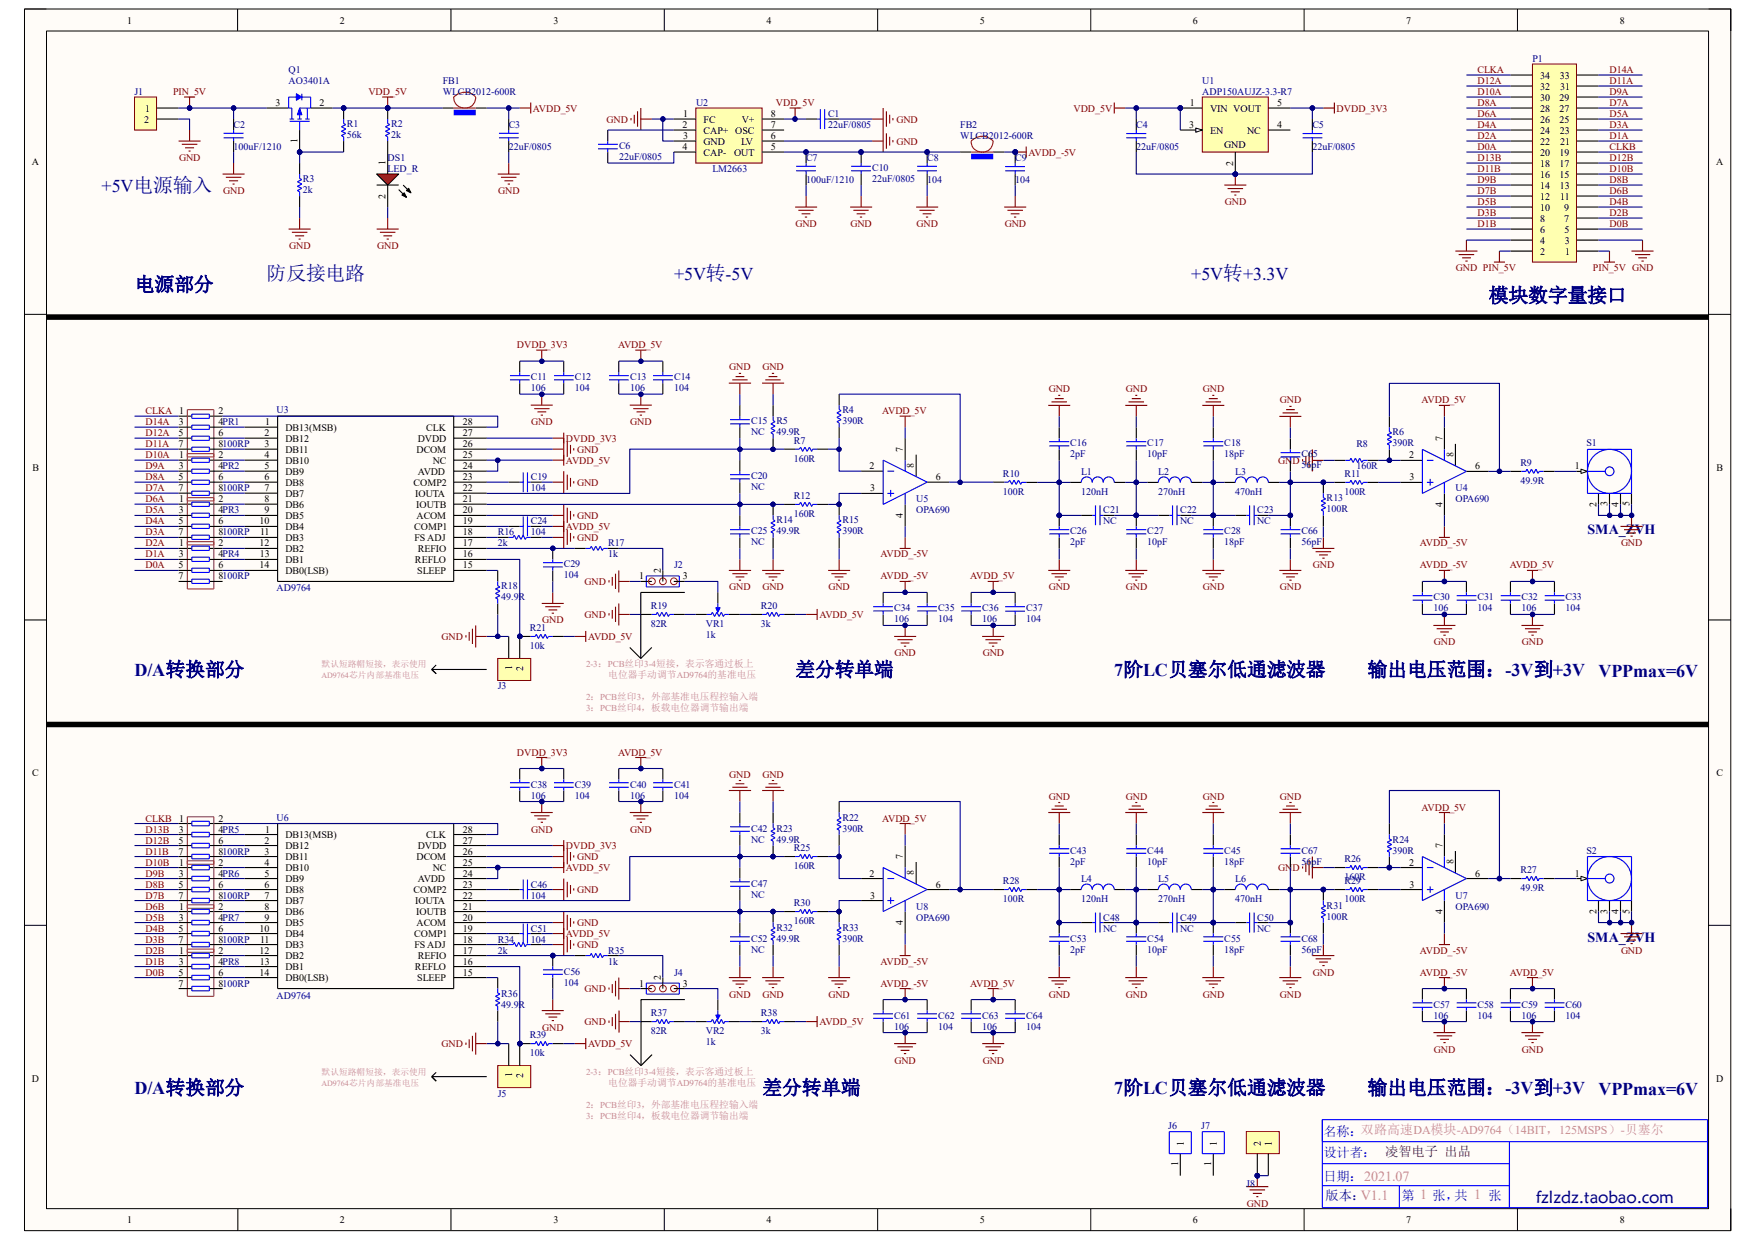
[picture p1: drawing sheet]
<svg xmlns="http://www.w3.org/2000/svg" width="297mm" height="210mm" viewBox="0 0 297 210" stroke-linecap="round" stroke-linejoin="round" font-family="sans-serif">
<defs><g id="words">
<g font-size="3.3" fill="#000080">
<text x="45.1" y="47.4">防反接电路</text>
<text x="22.8" y="49.3">电源部分</text>
<text x="252" y="51.1">模块数字量接口</text>
<text x="134.6" y="114.5">差分转单端</text>
<text x="231.5" y="114.5">输出电压范围：-3V到+3V</text>
<text x="129" y="185.3">差分转单端</text>
<text x="231.5" y="185.3">输出电压范围：-3V到+3V</text>
</g>
<g font-size="3" fill="#000080">
<text x="17.2" y="32.5">+5V电源输入</text>
<text x="114.1" y="47.4">+5V转-5V</text>
<text x="201.6" y="47.4">+5V转+3.3V</text>
<text x="22.8" y="114.4">D/A转换部分</text>
<text x="188.6" y="114.4">7阶LC贝塞尔低通滤波器</text>
<text x="270.5" y="114.6">VPPmax=6V</text>
<text x="22.8" y="185.2">D/A转换部分</text>
<text x="188.6" y="185.2">7阶LC贝塞尔低通滤波器</text>
<text x="270.5" y="185.3">VPPmax=6V</text>
</g>
<text font-size="2.9" fill="#000080" x="260" y="203.6">fzlzdz.taobao.com</text>
<g font-size="2.4" fill="#000080">
<text x="268.7" y="90.5">SMA_ZVH</text>
<text x="268.7" y="159.4">SMA_ZVH</text>
</g>
<g font-size="2.2" fill="#00f">
<text x="224" y="192.3">名称：双路高速DA模块-AD9764（14BIT，125MSPS）-贝塞尔</text>
<text x="224" y="195.8">设计者： 凌智电子 出品</text>
<text x="224" y="199.9">日期：2021.07</text>
<text x="237.2" y="203.1">第 1 张，共 1 张</text>
</g>
<text font-size="2.2" fill="#000080" x="224.4" y="203.1">版本：V1.1</text>
<g font-size="1.7">
<text x="21.5" y="4">1</text>
<text x="57.5" y="4">2</text>
<text x="93.7" y="4">3</text>
<text x="129.7" y="4">4</text>
<text x="165.9" y="4">5</text>
<text x="201.9" y="4">6</text>
<text x="238" y="4">7</text>
<text x="274.1" y="4">8</text>
<text x="46.6" y="17.9">3</text>
<text x="54.1" y="17.9">2</text>
<text x="201.4" y="17.9">1</text>
<text x="216.2" y="17.9">5</text>
<text x="260.7" y="17">30</text>
<text x="260.7" y="15.2">32</text>
<text x="260.7" y="13.3">34</text>
<text x="263.9" y="17">29</text>
<text x="264" y="13.3">33</text>
<text x="264.1" y="15.2">31</text>
<text x="24.4" y="20.7">2</text>
<text x="24.6" y="18.9">1</text>
<text x="115.5" y="21.7">2</text>
<text x="115.6" y="23.5">3</text>
<text x="115.7" y="19.8">1</text>
<text x="119.1" y="20.7">FC</text>
<text x="119.1" y="22.6">CAP+ OSC</text>
<text x="125.6" y="20.7">V+</text>
<text x="130.5" y="19.8">8</text>
<text x="130.5" y="21.7">7</text>
<text x="130.5" y="23.5">6</text>
<text x="201.3" y="21.7">3</text>
<text x="204.8" y="18.9">VIN VOUT</text>
<text x="204.8" y="22.6">EN</text>
<text x="211.1" y="22.6">NC</text>
<text x="216.2" y="21.7">4</text>
<text x="260.7" y="22.6">24</text>
<text x="260.7" y="20.7">26</text>
<text x="260.7" y="18.9">28</text>
<text x="263.9" y="20.7">25</text>
<text x="263.9" y="18.9">27</text>
<text x="264" y="22.6">23</text>
<text x="5.4" y="28">A</text>
<text x="50.4" y="24.2" transform="rotate(-90 50.4 24.2)">1</text>
<text x="65.3" y="28" transform="rotate(-90 65.3 28)">1</text>
<text x="115.5" y="25.4">4</text>
<text x="119.1" y="24.5">GND</text>
<text x="119.1" y="26.3">CAP-</text>
<text x="124.2" y="26.3">OUT</text>
<text x="125.4" y="24.5">LV</text>
<text x="130.5" y="25.4">5</text>
<text x="207.2" y="25.1">GND</text>
<text x="208.7" y="28" transform="rotate(-90 208.7 28)">2</text>
<text x="260.7" y="28.2">18</text>
<text x="260.7" y="26.3">20</text>
<text x="260.7" y="24.5">22</text>
<text x="263.9" y="28.2">17</text>
<text x="263.9" y="26.3">19</text>
<text x="264.1" y="24.5">21</text>
<text x="290.4" y="28">A</text>
<text x="65.3" y="33.6" transform="rotate(-90 65.3 33.6)">2</text>
<text x="260.7" y="35.6">10</text>
<text x="260.7" y="33.8">12</text>
<text x="260.7" y="31.9">14</text>
<text x="260.7" y="30.1">16</text>
<text x="263.9" y="30.1">15</text>
<text x="264" y="31.9">13</text>
<text x="264.1" y="33.8">11</text>
<text x="264.7" y="35.6">9</text>
<text x="260.7" y="41.3">4</text>
<text x="260.7" y="39.4">6</text>
<text x="260.7" y="37.5">8</text>
<text x="264.7" y="37.5">7</text>
<text x="264.8" y="39.4">5</text>
<text x="264.8" y="41.3">3</text>
<text x="260.7" y="43.1">2</text>
<text x="264.9" y="43.1">1</text>
<text x="30.3" y="70.1">1</text>
<text x="37" y="70.1">2</text>
<text x="30.2" y="73.9">5</text>
<text x="30.2" y="75.7">7</text>
<text x="30.3" y="72">3</text>
<text x="30.3" y="77.6">1</text>
<text x="37" y="72">4PR1</text>
<text x="37" y="73.9">6</text>
<text x="37" y="75.7">8100RP</text>
<text x="37" y="77.6">2</text>
<text x="44.7" y="73.9">2</text>
<text x="44.7" y="77.6">4</text>
<text x="44.8" y="75.7">3</text>
<text x="44.9" y="72">1</text>
<text x="48.3" y="72.9">DB13(MSB)</text>
<text x="48.3" y="74.8">DB12</text>
<text x="48.3" y="76.7">DB11</text>
<text x="70.5" y="76.7">DCOM</text>
<text x="70.7" y="74.8">DVDD</text>
<text x="72.1" y="72.9">CLK</text>
<text x="78.3" y="77.6">25</text>
<text x="78.3" y="72">28</text>
<text x="78.3" y="75.7">26</text>
<text x="78.3" y="73.9">27</text>
<text x="152.8" y="76.5" transform="rotate(-90 152.8 76.5)">7</text>
<text x="238.5" y="77.6">2</text>
<text x="244.1" y="74.6" transform="rotate(-90 244.1 74.6)">7</text>
<text x="246" y="77.4" transform="rotate(-90 246 77.4)">8</text>
<text x="5.5" y="79.7">B</text>
<text x="30.2" y="81.3">5</text>
<text x="30.2" y="83.2">7</text>
<text x="30.3" y="79.5">3</text>
<text x="37" y="79.5">4PR2</text>
<text x="37" y="81.3">6</text>
<text x="37" y="83.2">8100RP</text>
<text x="44.7" y="81.3">6</text>
<text x="44.7" y="83.2">7</text>
<text x="44.8" y="79.5">5</text>
<text x="48.3" y="78.5">DB10</text>
<text x="48.3" y="80.4">DB9</text>
<text x="48.3" y="82.3">DB8</text>
<text x="70" y="82.3">COMP2</text>
<text x="70.7" y="80.4">AVDD</text>
<text x="73.2" y="78.5">NC</text>
<text x="78.3" y="83.2">22</text>
<text x="78.3" y="79.5">24</text>
<text x="78.3" y="81.3">23</text>
<text x="147.2" y="79.5">2</text>
<text x="147.3" y="83.2">3</text>
<text x="154.7" y="79.2" transform="rotate(-90 154.7 79.2)">8</text>
<text x="158.4" y="81.3">6</text>
<text x="238.5" y="81.3">3</text>
<text x="249.7" y="79.5">6</text>
<text x="266.6" y="79.5">1</text>
<text x="290.5" y="79.7">B</text>
<text x="30.2" y="88.8">5</text>
<text x="30.3" y="86.9">3</text>
<text x="30.3" y="85">1</text>
<text x="37" y="85">2</text>
<text x="37" y="86.9">4PR3</text>
<text x="37" y="88.8">6</text>
<text x="43.9" y="88.8">10</text>
<text x="44.7" y="85">8</text>
<text x="44.7" y="86.9">9</text>
<text x="48.3" y="84.1">DB7</text>
<text x="48.3" y="86">DB6</text>
<text x="48.3" y="87.8">DB5</text>
<text x="48.3" y="89.7">DB4</text>
<text x="70.1" y="89.7">COMP1</text>
<text x="70.3" y="84.1">IOUTA</text>
<text x="70.4" y="86">IOUTB</text>
<text x="70.5" y="87.8">ACOM</text>
<text x="78.3" y="85">21</text>
<text x="78.3" y="86.9">20</text>
<text x="78.3" y="88.8">19</text>
<text x="152.8" y="87.7" transform="rotate(-90 152.8 87.7)">4</text>
<text x="244.1" y="85.8" transform="rotate(-90 244.1 85.8)">4</text>
<text x="270.2" y="85.8" transform="rotate(-90 270.2 85.8)">2</text>
<text x="272.1" y="85.7" transform="rotate(-90 272.1 85.7)">3</text>
<text x="273.9" y="85.8" transform="rotate(-90 273.9 85.8)">4</text>
<text x="275.8" y="85.7" transform="rotate(-90 275.8 85.7)">5</text>
<text x="30.2" y="90.6">7</text>
<text x="30.3" y="94.4">3</text>
<text x="30.3" y="92.5">1</text>
<text x="37" y="90.6">8100RP</text>
<text x="37" y="92.5">2</text>
<text x="37" y="94.4">4PR4</text>
<text x="43.9" y="92.5">12</text>
<text x="44" y="94.4">13</text>
<text x="44" y="90.6">11</text>
<text x="48.3" y="91.6">DB3</text>
<text x="48.3" y="93.4">DB2</text>
<text x="48.3" y="95.3">DB1</text>
<text x="70.1" y="91.6">FS ADJ</text>
<text x="70.2" y="95.3">REFLO</text>
<text x="70.7" y="93.4">REFIO</text>
<text x="78.3" y="94.4">16</text>
<text x="78.3" y="90.6">18</text>
<text x="78.3" y="92.5">17</text>
<text x="30.2" y="96.2">5</text>
<text x="30.2" y="98.1">7</text>
<text x="37" y="96.2">6</text>
<text x="37" y="98.1">8100RP</text>
<text x="43.9" y="96.2">14</text>
<text x="48.3" y="97.2">DB0(LSB)</text>
<text x="70.6" y="97.2">SLEEP</text>
<text x="78.3" y="96.2">15</text>
<text x="108.2" y="98.1">1</text>
<text x="111.8" y="96.9" transform="rotate(-90 111.8 96.9)">2</text>
<text x="115.6" y="98.1">3</text>
<text x="86.7" y="113.4" transform="rotate(-90 86.7 113.4)">1</text>
<text x="88.6" y="113.5" transform="rotate(-90 88.6 113.5)">2</text>
<text x="5.5" y="131.4">C</text>
<text x="290.5" y="131.4">C</text>
<text x="30.2" y="142.8">5</text>
<text x="30.3" y="140.9">3</text>
<text x="30.3" y="139.1">1</text>
<text x="37" y="139.1">2</text>
<text x="37" y="140.9">4PR5</text>
<text x="37" y="142.8">6</text>
<text x="44.7" y="142.8">2</text>
<text x="44.9" y="140.9">1</text>
<text x="48.3" y="141.9">DB13(MSB)</text>
<text x="48.3" y="143.7">DB12</text>
<text x="70.7" y="143.7">DVDD</text>
<text x="72.1" y="141.9">CLK</text>
<text x="78.3" y="140.9">28</text>
<text x="78.3" y="142.8">27</text>
<text x="244.1" y="143.5" transform="rotate(-90 244.1 143.5)">7</text>
<text x="30.2" y="144.7">7</text>
<text x="30.3" y="148.4">3</text>
<text x="30.3" y="146.5">1</text>
<text x="37" y="144.7">8100RP</text>
<text x="37" y="146.5">2</text>
<text x="37" y="148.4">4PR6</text>
<text x="44.7" y="146.5">4</text>
<text x="44.8" y="144.7">3</text>
<text x="44.8" y="148.4">5</text>
<text x="48.3" y="145.6">DB11</text>
<text x="48.3" y="147.4">DB10</text>
<text x="48.3" y="149.3">DB9</text>
<text x="70.5" y="145.6">DCOM</text>
<text x="70.7" y="149.3">AVDD</text>
<text x="73.2" y="147.4">NC</text>
<text x="78.3" y="146.5">25</text>
<text x="78.3" y="148.4">24</text>
<text x="78.3" y="144.7">26</text>
<text x="147.2" y="148.4">2</text>
<text x="152.8" y="145.4" transform="rotate(-90 152.8 145.4)">7</text>
<text x="154.7" y="148.2" transform="rotate(-90 154.7 148.2)">8</text>
<text x="238.5" y="146.5">2</text>
<text x="246" y="146.3" transform="rotate(-90 246 146.3)">8</text>
<text x="249.7" y="148.4">6</text>
<text x="266.6" y="148.4">1</text>
<text x="30.2" y="150.2">5</text>
<text x="30.2" y="152.1">7</text>
<text x="30.3" y="155.8">3</text>
<text x="30.3" y="154">1</text>
<text x="37" y="150.2">6</text>
<text x="37" y="152.1">8100RP</text>
<text x="37" y="154">2</text>
<text x="37" y="155.8">4PR7</text>
<text x="44.7" y="150.2">6</text>
<text x="44.7" y="152.1">7</text>
<text x="44.7" y="154">8</text>
<text x="44.7" y="155.8">9</text>
<text x="48.3" y="151.2">DB8</text>
<text x="48.3" y="153">DB7</text>
<text x="48.3" y="154.9">DB6</text>
<text x="70" y="151.2">COMP2</text>
<text x="70.3" y="153">IOUTA</text>
<text x="70.4" y="154.9">IOUTB</text>
<text x="78.3" y="154">21</text>
<text x="78.3" y="152.1">22</text>
<text x="78.3" y="155.8">20</text>
<text x="78.3" y="150.2">23</text>
<text x="147.3" y="152.1">3</text>
<text x="158.4" y="150.2">6</text>
<text x="238.5" y="150.2">3</text>
<text x="244.1" y="154.7" transform="rotate(-90 244.1 154.7)">4</text>
<text x="270.2" y="154.7" transform="rotate(-90 270.2 154.7)">2</text>
<text x="272.1" y="154.6" transform="rotate(-90 272.1 154.6)">3</text>
<text x="273.9" y="154.7" transform="rotate(-90 273.9 154.7)">4</text>
<text x="275.8" y="154.7" transform="rotate(-90 275.8 154.7)">5</text>
<text x="30.2" y="157.7">5</text>
<text x="30.2" y="159.6">7</text>
<text x="30.3" y="161.4">1</text>
<text x="37" y="157.7">6</text>
<text x="37" y="159.6">8100RP</text>
<text x="37" y="161.4">2</text>
<text x="43.9" y="157.7">10</text>
<text x="43.9" y="161.4">12</text>
<text x="44" y="159.6">11</text>
<text x="48.3" y="156.8">DB5</text>
<text x="48.3" y="158.6">DB4</text>
<text x="48.3" y="160.5">DB3</text>
<text x="70.1" y="158.6">COMP1</text>
<text x="70.1" y="160.5">FS ADJ</text>
<text x="70.5" y="156.8">ACOM</text>
<text x="78.3" y="159.6">18</text>
<text x="78.3" y="161.4">17</text>
<text x="78.3" y="157.7">19</text>
<text x="152.8" y="156.6" transform="rotate(-90 152.8 156.6)">4</text>
<text x="30.2" y="165.1">5</text>
<text x="30.2" y="167">7</text>
<text x="30.3" y="163.3">3</text>
<text x="37" y="163.3">4PR8</text>
<text x="37" y="165.1">6</text>
<text x="37" y="167">8100RP</text>
<text x="43.9" y="165.1">14</text>
<text x="44" y="163.3">13</text>
<text x="48.3" y="162.3">DB2</text>
<text x="48.3" y="164.2">DB1</text>
<text x="48.3" y="166.1">DB0(LSB)</text>
<text x="70.2" y="164.2">REFLO</text>
<text x="70.6" y="166.1">SLEEP</text>
<text x="70.7" y="162.3">REFIO</text>
<text x="78.3" y="163.3">16</text>
<text x="78.3" y="165.1">15</text>
<text x="108.2" y="167">1</text>
<text x="111.8" y="165.9" transform="rotate(-90 111.8 165.9)">2</text>
<text x="115.6" y="167">3</text>
<text x="5.4" y="183.1">D</text>
<text x="86.7" y="182.3" transform="rotate(-90 86.7 182.3)">1</text>
<text x="88.6" y="182.5" transform="rotate(-90 88.6 182.5)">2</text>
<text x="290.5" y="183.1">D</text>
<text x="199.4" y="197.4" transform="rotate(-90 199.4 197.4)">1</text>
<text x="200.4" y="194" transform="rotate(-90 200.4 194)">1</text>
<text x="205" y="197.4" transform="rotate(-90 205 197.4)">1</text>
<text x="205.9" y="194" transform="rotate(-90 205.9 194)">1</text>
<text x="213.4" y="194" transform="rotate(-90 213.4 194)">2</text>
<text x="215.3" y="194" transform="rotate(-90 215.3 194)">1</text>
<text x="21.5" y="207.1">1</text>
<text x="57.5" y="207.1">2</text>
<text x="93.7" y="207.1">3</text>
<text x="129.7" y="207.1">4</text>
<text x="165.9" y="207.1">5</text>
<text x="201.9" y="207.1">6</text>
<text x="238" y="207.1">7</text>
<text x="274.1" y="207.1">8</text>
</g>
<g font-size="1.7" fill="#000080">
<text x="259.4" y="10.5">P1</text>
<text x="22.8" y="16.1">J1</text>
<text x="48.8" y="12.4">Q1</text>
<text x="48.8" y="14.2">AO3401A</text>
<text x="74.9" y="14.2">FB1</text>
<text x="74.9" y="16.1">WLCB2012-600R</text>
<text x="117.8" y="17.9">U2</text>
<text x="203.5" y="14.2">U1</text>
<text x="203.5" y="16.1">ADP150AUJZ-3.3-R7</text>
<text x="39.5" y="21.7">C2</text>
<text x="58.7" y="21.5">R1</text>
<text x="58.7" y="23.4">56k</text>
<text x="66.2" y="21.5">R2</text>
<text x="66.2" y="23.4">2k</text>
<text x="86.1" y="21.7">C3</text>
<text x="140.2" y="19.8">C1</text>
<text x="140.2" y="21.7">22uF/0805</text>
<text x="162.5" y="21.7">FB2</text>
<text x="162.5" y="23.5">WLCB2012-600R</text>
<text x="192.3" y="21.7">C4</text>
<text x="222.1" y="21.7">C5</text>
<text x="39.5" y="25.4">100uF/1210</text>
<text x="65.6" y="27.3">DS1</text>
<text x="65.6" y="29.1">LED_R</text>
<text x="86.1" y="25.4">22uF/0805</text>
<text x="104.8" y="25.2">C6</text>
<text x="104.8" y="27.1">22uF/0805</text>
<text x="120.6" y="29.1">LM2663</text>
<text x="136.4" y="27.3">C7</text>
<text x="147.6" y="29">C10</text>
<text x="156.9" y="27.3">C8</text>
<text x="171.8" y="27.3">C9</text>
<text x="192.3" y="25.4">22uF/0805</text>
<text x="222.1" y="25.4">22uF/0805</text>
<text x="51.3" y="30.8">R3</text>
<text x="51.3" y="32.7">2k</text>
<text x="136.4" y="31">100uF/1210</text>
<text x="147.6" y="30.8">22uF/0805</text>
<text x="156.9" y="31">104</text>
<text x="171.8" y="31">104</text>
<text x="89.8" y="64.3">C11</text>
<text x="97.3" y="64.3">C12</text>
<text x="106.6" y="64.3">C13</text>
<text x="114.1" y="64.3">C14</text>
<text x="46.8" y="69.9">U3</text>
<text x="89.8" y="66.2">106</text>
<text x="97.3" y="66.2">104</text>
<text x="106.6" y="66.2">106</text>
<text x="114.1" y="66.2">104</text>
<text x="127.1" y="71.8">C15</text>
<text x="131.4" y="71.8">R5</text>
<text x="142.6" y="69.9">R4</text>
<text x="142.6" y="71.8">390R</text>
<text x="127.1" y="73.7">NC</text>
<text x="131.4" y="73.7">49.9R</text>
<text x="134.4" y="75.1">R7</text>
<text x="181.1" y="75.5">C16</text>
<text x="181.1" y="77.4">2pF</text>
<text x="194.2" y="75.5">C17</text>
<text x="194.2" y="77.4">10pF</text>
<text x="207.2" y="75.5">C18</text>
<text x="207.2" y="77.4">18pF</text>
<text x="220.3" y="77.4">C65</text>
<text x="229.6" y="75.7">R8</text>
<text x="235.7" y="73.7">R6</text>
<text x="235.7" y="75.5">390R</text>
<text x="268.5" y="75.5">S1</text>
<text x="89.8" y="81.3">C19</text>
<text x="89.8" y="83.2">104</text>
<text x="127.1" y="83">NC</text>
<text x="127.1" y="81.1">C20</text>
<text x="134.4" y="78.1">160R</text>
<text x="169.8" y="80.8">R10</text>
<text x="169.8" y="83.7">100R</text>
<text x="183" y="80.4">L1</text>
<text x="183" y="83.7">120nH</text>
<text x="196" y="80.4">L2</text>
<text x="196" y="83.7">270nH</text>
<text x="209.1" y="80.4">L3</text>
<text x="209.1" y="83.7">470nH</text>
<text x="220.3" y="79.2">56pF</text>
<text x="227.5" y="80.8">R11</text>
<text x="227.5" y="83.7">100R</text>
<text x="229.6" y="79.5">160R</text>
<text x="246.3" y="83.2">U4</text>
<text x="257.3" y="78.9">R9</text>
<text x="257.3" y="81.9">49.9R</text>
<text x="89.8" y="88.8">C24</text>
<text x="131.4" y="88.6">R14</text>
<text x="134.4" y="84.5">R12</text>
<text x="134.4" y="87.5">160R</text>
<text x="142.6" y="88.6">R15</text>
<text x="155.1" y="85">U5</text>
<text x="155.1" y="86.9">OPA690</text>
<text x="186.7" y="88.8">NC</text>
<text x="186.7" y="86.9">C21</text>
<text x="199.8" y="88.8">NC</text>
<text x="199.8" y="86.9">C22</text>
<text x="212.8" y="88.8">NC</text>
<text x="212.8" y="86.9">C23</text>
<text x="224.5" y="84.8">R13</text>
<text x="224.5" y="86.7">100R</text>
<text x="246.3" y="85">OPA690</text>
<text x="84.2" y="90.6">R16</text>
<text x="84.2" y="92.5">2k</text>
<text x="89.8" y="90.6">104</text>
<text x="102.9" y="92.5">R17</text>
<text x="102.9" y="94.4">1k</text>
<text x="127.1" y="92.3">NC</text>
<text x="127.1" y="90.4">C25</text>
<text x="131.4" y="90.4">49.9R</text>
<text x="142.6" y="90.4">390R</text>
<text x="181.1" y="90.4">C26</text>
<text x="181.1" y="92.3">2pF</text>
<text x="194.2" y="90.4">C27</text>
<text x="194.2" y="92.3">10pF</text>
<text x="207.2" y="90.4">C28</text>
<text x="207.2" y="92.3">18pF</text>
<text x="220.3" y="90.4">C66</text>
<text x="220.3" y="92.3">56pF</text>
<text x="46.8" y="100.1">AD9764</text>
<text x="84.8" y="99.7">R18</text>
<text x="84.8" y="101.6">49.9R</text>
<text x="95.4" y="96">C29</text>
<text x="95.4" y="97.9">104</text>
<text x="114.1" y="96.2">J2</text>
<text x="242.6" y="101.6">C30</text>
<text x="250.1" y="101.6">C31</text>
<text x="257.5" y="101.6">C32</text>
<text x="265" y="101.6">C33</text>
<text x="89.7" y="106.8">R21</text>
<text x="110.1" y="103.1">R19</text>
<text x="110.1" y="106.1">82R</text>
<text x="119.5" y="106.1">VR1</text>
<text x="119.5" y="107.9">1k</text>
<text x="128.8" y="103.1">R20</text>
<text x="128.8" y="106.1">3k</text>
<text x="151.3" y="103.5">C34</text>
<text x="151.3" y="105.3">106</text>
<text x="158.8" y="103.5">C35</text>
<text x="158.8" y="105.3">104</text>
<text x="166.2" y="103.5">C36</text>
<text x="166.2" y="105.3">106</text>
<text x="173.7" y="103.5">C37</text>
<text x="173.7" y="105.3">104</text>
<text x="242.6" y="103.5">106</text>
<text x="250.1" y="103.5">104</text>
<text x="257.5" y="103.5">106</text>
<text x="265" y="103.5">104</text>
<text x="89.7" y="109.8">10k</text>
<text x="84.2" y="116.7">J3</text>
<text x="89.8" y="133.3">C38</text>
<text x="89.8" y="135.2">106</text>
<text x="97.3" y="133.3">C39</text>
<text x="97.3" y="135.2">104</text>
<text x="106.6" y="133.3">C40</text>
<text x="106.6" y="135.2">106</text>
<text x="114.1" y="133.3">C41</text>
<text x="114.1" y="135.2">104</text>
<text x="46.8" y="138.9">U6</text>
<text x="127.1" y="142.6">NC</text>
<text x="127.1" y="140.8">C42</text>
<text x="131.4" y="140.8">R23</text>
<text x="131.4" y="142.6">49.9R</text>
<text x="142.6" y="138.9">R22</text>
<text x="142.6" y="140.8">390R</text>
<text x="235.7" y="142.6">R24</text>
<text x="134.4" y="144.1">R25</text>
<text x="134.4" y="147.1">160R</text>
<text x="169.8" y="149.7">R28</text>
<text x="181.1" y="144.5">C43</text>
<text x="181.1" y="146.3">2pF</text>
<text x="183" y="149.3">L4</text>
<text x="194.2" y="144.5">C44</text>
<text x="194.2" y="146.3">10pF</text>
<text x="196" y="149.3">L5</text>
<text x="207.2" y="144.5">C45</text>
<text x="207.2" y="146.3">18pF</text>
<text x="209.1" y="149.3">L6</text>
<text x="220.3" y="144.5">C67</text>
<text x="220.3" y="146.3">56pF</text>
<text x="227.5" y="149.7">R29</text>
<text x="227.5" y="146">R26</text>
<text x="227.5" y="148.9">160R</text>
<text x="235.7" y="144.5">390R</text>
<text x="257.3" y="147.8">R27</text>
<text x="268.5" y="144.5">S2</text>
<text x="89.8" y="150.2">C46</text>
<text x="89.8" y="152.1">104</text>
<text x="127.1" y="151.9">NC</text>
<text x="127.1" y="150.1">C47</text>
<text x="134.4" y="153.4">R30</text>
<text x="155.1" y="154">U8</text>
<text x="155.1" y="155.8">OPA690</text>
<text x="169.8" y="152.7">100R</text>
<text x="183" y="152.7">120nH</text>
<text x="186.7" y="155.8">C48</text>
<text x="196" y="152.7">270nH</text>
<text x="199.8" y="155.8">C49</text>
<text x="209.1" y="152.7">470nH</text>
<text x="212.8" y="155.8">C50</text>
<text x="224.5" y="153.8">R31</text>
<text x="224.5" y="155.7">100R</text>
<text x="227.5" y="152.7">100R</text>
<text x="246.3" y="152.1">U7</text>
<text x="246.3" y="154">OPA690</text>
<text x="257.3" y="150.8">49.9R</text>
<text x="84.2" y="159.6">R34</text>
<text x="84.2" y="161.4">2k</text>
<text x="89.8" y="157.7">C51</text>
<text x="89.8" y="159.6">104</text>
<text x="102.9" y="161.4">R35</text>
<text x="127.1" y="161.2">NC</text>
<text x="127.1" y="159.4">C52</text>
<text x="131.4" y="157.5">R32</text>
<text x="131.4" y="159.4">49.9R</text>
<text x="134.4" y="156.4">160R</text>
<text x="142.6" y="157.5">R33</text>
<text x="142.6" y="159.4">390R</text>
<text x="181.1" y="159.4">C53</text>
<text x="181.1" y="161.2">2pF</text>
<text x="186.7" y="157.7">NC</text>
<text x="194.2" y="159.4">C54</text>
<text x="194.2" y="161.2">10pF</text>
<text x="199.8" y="157.7">NC</text>
<text x="207.2" y="159.4">C55</text>
<text x="207.2" y="161.2">18pF</text>
<text x="212.8" y="157.7">NC</text>
<text x="220.3" y="159.4">C68</text>
<text x="220.3" y="161.2">56pF</text>
<text x="95.4" y="165">C56</text>
<text x="95.4" y="166.8">104</text>
<text x="102.9" y="163.3">1k</text>
<text x="114.1" y="165.1">J4</text>
<text x="46.8" y="169.1">AD9764</text>
<text x="84.8" y="168.7">R36</text>
<text x="84.8" y="170.6">49.9R</text>
<text x="110.1" y="172">R37</text>
<text x="128.8" y="172">R38</text>
<text x="151.3" y="172.4">C61</text>
<text x="158.8" y="172.4">C62</text>
<text x="166.2" y="172.4">C63</text>
<text x="173.7" y="172.4">C64</text>
<text x="242.6" y="170.6">C57</text>
<text x="242.6" y="172.4">106</text>
<text x="250.1" y="170.6">C58</text>
<text x="250.1" y="172.4">104</text>
<text x="257.5" y="170.6">C59</text>
<text x="257.5" y="172.4">106</text>
<text x="265" y="170.6">C60</text>
<text x="265" y="172.4">104</text>
<text x="89.7" y="175.8">R39</text>
<text x="89.7" y="178.7">10k</text>
<text x="110.1" y="175">82R</text>
<text x="119.5" y="175">VR2</text>
<text x="119.5" y="176.9">1k</text>
<text x="128.8" y="175">3k</text>
<text x="151.3" y="174.3">106</text>
<text x="158.8" y="174.3">104</text>
<text x="166.2" y="174.3">106</text>
<text x="173.7" y="174.3">104</text>
<text x="84.2" y="185.6">J5</text>
<text x="197.7" y="191.1">J6</text>
<text x="203.3" y="191.1">J7</text>
<text x="210.9" y="200.9">J8</text>
</g>
<g font-size="1.7" fill="#800000">
<text x="29.3" y="16.1">PIN_5V</text>
<text x="62.4" y="16.1">VDD_5V</text>
<text x="131.3" y="17.9">VDD_5V</text>
<text x="250.1" y="14.2">D12A</text>
<text x="250.1" y="16.1">D10A</text>
<text x="250.1" y="17.9">D8A</text>
<text x="250.1" y="12.4">CLKA</text>
<text x="272.4" y="12.4">D14A</text>
<text x="272.4" y="17.9">D7A</text>
<text x="272.4" y="14.2">D11A</text>
<text x="272.4" y="16.1">D9A</text>
<text x="90.2" y="18.9">AVDD_5V</text>
<text x="102.7" y="20.7">GND</text>
<text x="151.7" y="20.7">GND</text>
<text x="181.7" y="18.9">VDD_5V</text>
<text x="226.2" y="18.9">DVDD_3V3</text>
<text x="250.1" y="19.8">D6A</text>
<text x="250.1" y="21.7">D4A</text>
<text x="250.1" y="23.5">D2A</text>
<text x="272.4" y="19.8">D5A</text>
<text x="272.4" y="21.7">D3A</text>
<text x="272.4" y="23.5">D1A</text>
<text x="30.3" y="27.3">GND</text>
<text x="151.7" y="24.5">GND</text>
<text x="174.1" y="26.3">AVDD_-5V</text>
<text x="250.1" y="27.3">D13B</text>
<text x="250.1" y="29.1">D11B</text>
<text x="250.1" y="25.4">D0A</text>
<text x="272.4" y="29.1">D10B</text>
<text x="272.4" y="25.4">CLKB</text>
<text x="272.4" y="27.3">D12B</text>
<text x="37.8" y="32.9">GND</text>
<text x="84.3" y="32.9">GND</text>
<text x="207.3" y="34.7">GND</text>
<text x="250.1" y="31">D9B</text>
<text x="250.1" y="32.9">D7B</text>
<text x="250.1" y="34.7">D5B</text>
<text x="272.4" y="31">D8B</text>
<text x="272.4" y="32.9">D6B</text>
<text x="272.4" y="34.7">D4B</text>
<text x="134.6" y="38.4">GND</text>
<text x="143.9" y="38.4">GND</text>
<text x="155.1" y="38.4">GND</text>
<text x="170" y="38.4">GND</text>
<text x="250.1" y="36.6">D3B</text>
<text x="250.1" y="38.4">D1B</text>
<text x="272.4" y="36.6">D2B</text>
<text x="272.4" y="38.4">D0B</text>
<text x="48.9" y="42.2">GND</text>
<text x="63.8" y="42.2">GND</text>
<text x="246.4" y="45.9">GND PIN_5V</text>
<text x="269.6" y="45.9">PIN_5V GND</text>
<text x="87.5" y="59">DVDD_3V3</text>
<text x="104.6" y="59">AVDD_5V</text>
<text x="123.4" y="62.7">GND</text>
<text x="129" y="62.7">GND</text>
<text x="24.6" y="70.1">CLKA</text>
<text x="149.3" y="70.1">AVDD_5V</text>
<text x="177.5" y="66.4">GND</text>
<text x="190.5" y="66.4">GND</text>
<text x="203.6" y="66.4">GND</text>
<text x="216.6" y="68.3">GND</text>
<text x="240.6" y="68.3">AVDD_5V</text>
<text x="24.6" y="72">D14A</text>
<text x="24.6" y="73.9">D12A</text>
<text x="24.6" y="75.7">D11A</text>
<text x="24.6" y="77.6">D10A</text>
<text x="89.9" y="72">GND</text>
<text x="95.8" y="74.8">DVDD_3V3</text>
<text x="97.7" y="76.7">GND</text>
<text x="106.7" y="72">GND</text>
<text x="24.6" y="79.5">D9A</text>
<text x="24.6" y="81.3">D8A</text>
<text x="24.6" y="83.2">D7A</text>
<text x="95.8" y="78.5">AVDD_5V</text>
<text x="97.7" y="82.3">GND</text>
<text x="216.3" y="78.5">GND</text>
<text x="24.6" y="85">D6A</text>
<text x="24.6" y="86.9">D5A</text>
<text x="24.6" y="88.8">D4A</text>
<text x="95.8" y="89.7">AVDD_5V</text>
<text x="97.7" y="87.8">GND</text>
<text x="24.6" y="90.6">D3A</text>
<text x="24.6" y="92.5">D2A</text>
<text x="24.6" y="94.4">D1A</text>
<text x="97.7" y="91.6">GND</text>
<text x="149.1" y="94.4">AVDD_-5V</text>
<text x="240.3" y="92.5">AVDD_-5V</text>
<text x="274.4" y="92.5">GND</text>
<text x="24.6" y="96.2">D0A</text>
<text x="98.9" y="99">GND</text>
<text x="123.4" y="99.9">GND</text>
<text x="129" y="99.9">GND</text>
<text x="140.2" y="99.9">GND</text>
<text x="149.1" y="98.1">AVDD_-5V</text>
<text x="164.2" y="98.1">AVDD_5V</text>
<text x="177.5" y="99.9">GND</text>
<text x="190.5" y="99.9">GND</text>
<text x="203.6" y="99.9">GND</text>
<text x="216.6" y="99.9">GND</text>
<text x="222.2" y="96.2">GND</text>
<text x="240.3" y="96.2">AVDD_-5V</text>
<text x="255.5" y="96.2">AVDD_5V</text>
<text x="91.8" y="105.5">GND</text>
<text x="98.9" y="104.6">GND</text>
<text x="138.7" y="104.6">AVDD_5V</text>
<text x="74.7" y="108.3">GND</text>
<text x="99.5" y="108.3">AVDD_5V</text>
<text x="151.4" y="111.1">GND</text>
<text x="166.3" y="111.1">GND</text>
<text x="242.7" y="109.3">GND</text>
<text x="257.6" y="109.3">GND</text>
<text x="87.5" y="127.9">DVDD_3V3</text>
<text x="104.6" y="127.9">AVDD_5V</text>
<text x="123.4" y="131.6">GND</text>
<text x="129" y="131.6">GND</text>
<text x="177.5" y="135.3">GND</text>
<text x="190.5" y="135.3">GND</text>
<text x="203.6" y="135.3">GND</text>
<text x="216.6" y="135.3">GND</text>
<text x="240.6" y="137.2">AVDD_5V</text>
<text x="24.6" y="139.1">CLKB</text>
<text x="24.6" y="140.9">D13B</text>
<text x="24.6" y="142.8">D12B</text>
<text x="89.9" y="140.9">GND</text>
<text x="95.8" y="143.7">DVDD_3V3</text>
<text x="106.7" y="140.9">GND</text>
<text x="149.3" y="139.1">AVDD_5V</text>
<text x="24.6" y="144.7">D11B</text>
<text x="24.6" y="146.5">D10B</text>
<text x="24.6" y="148.4">D9B</text>
<text x="95.8" y="147.4">AVDD_5V</text>
<text x="97.7" y="145.6">GND</text>
<text x="216.3" y="147.4">GND</text>
<text x="24.6" y="150.2">D8B</text>
<text x="24.6" y="152.1">D7B</text>
<text x="24.6" y="154">D6B</text>
<text x="24.6" y="155.8">D5B</text>
<text x="97.7" y="151.2">GND</text>
<text x="24.6" y="157.7">D4B</text>
<text x="24.6" y="159.6">D3B</text>
<text x="24.6" y="161.4">D2B</text>
<text x="95.8" y="158.6">AVDD_5V</text>
<text x="97.7" y="160.5">GND</text>
<text x="97.7" y="156.8">GND</text>
<text x="240.3" y="161.4">AVDD_-5V</text>
<text x="274.4" y="161.4">GND</text>
<text x="24.6" y="163.3">D1B</text>
<text x="24.6" y="165.1">D0B</text>
<text x="98.9" y="167.9">GND</text>
<text x="149.1" y="163.3">AVDD_-5V</text>
<text x="149.1" y="167">AVDD_-5V</text>
<text x="164.2" y="167">AVDD_5V</text>
<text x="222.2" y="165.1">GND</text>
<text x="240.3" y="165.1">AVDD_-5V</text>
<text x="255.5" y="165.1">AVDD_5V</text>
<text x="98.9" y="173.5">GND</text>
<text x="123.4" y="168.9">GND</text>
<text x="129" y="168.9">GND</text>
<text x="138.7" y="173.5">AVDD_5V</text>
<text x="140.2" y="168.9">GND</text>
<text x="177.5" y="168.9">GND</text>
<text x="190.5" y="168.9">GND</text>
<text x="203.6" y="168.9">GND</text>
<text x="216.6" y="168.9">GND</text>
<text x="74.7" y="177.2">GND</text>
<text x="91.8" y="174.5">GND</text>
<text x="99.5" y="177.2">AVDD_5V</text>
<text x="242.7" y="178.2">GND</text>
<text x="257.6" y="178.2">GND</text>
<text x="151.4" y="180">GND</text>
<text x="166.3" y="180">GND</text>
<text x="211" y="204.3">GND</text>
</g>
<g font-size="1.7" fill="#c27aa0">
<text x="102.9" y="114.8">电位器手动调节AD9764的基准电压</text>
<text x="102.9" y="183.8">电位器手动调节AD9764的基准电压</text>
</g>
<g font-size="1.5" fill="#c27aa0">
<text x="54.4" y="113">默认短路帽短接，表示使用</text>
<text x="99.2" y="112.9">2-3：PCB丝印3-4短接，表示客通过板上</text>
<text x="99.2" y="118.5">2：PCB丝印3，外部基准电压程控输入端</text>
<text x="99.2" y="120.4">3：PCB丝印4，板载电位器调节输出端</text>
<text x="54.4" y="181.9">默认短路帽短接，表示使用</text>
<text x="99.2" y="181.9">2-3：PCB丝印3-4短接，表示客通过板上</text>
<text x="99.2" y="187.5">2：PCB丝印3，外部基准电压程控输入端</text>
<text x="99.2" y="189.4">3：PCB丝印4，板载电位器调节输出端</text>
</g>
<g font-size="1.4" fill="#c27aa0">
<text x="54.4" y="114.9">AD9764芯片内部基准电压</text>
<text x="54.4" y="183.8">AD9764芯片内部基准电压</text>
</g>
</g></defs>
<path d="M4.1 1.5h288.8v206.8h-288.8z" fill-rule="evenodd" fill="#fffcf8"/>
<path d="M4.1 1.5h288.8v206.8h-288.8z" fill="none" stroke="#000" stroke-width=".17"/>
<path d="M7.9 5.2h281.3v199.4h-281.3z" fill-rule="evenodd" fill="#fffcf8"/>
<g fill="none" stroke="#000" stroke-width=".17">
<path d="M4.1 1.5h3.8M7.9 5.2h281.3v199.4h-281.3zM40.2 1.5v3.7M76.3 1.5v3.7M112.4 1.5v3.7M148.5 1.5v3.7M184.6 1.5v3.7M220.7 1.5v3.7M256.8 1.5v3.7M289.2 1.5h3.7v3.7M4.1 53.2h3.8M289.2 53.2h3.7"/>
<path d="M4.1 104.9h3.8M289.2 104.9h3.7M4.1 156.6h3.8M289.2 156.6h3.7M40.3 204.6v3.7M76.3 204.6v3.7M112.4 204.6v3.7M148.5 204.6v3.7M184.6 204.6v3.7M220.7 204.6v3.7M256.8 204.6v3.7M292.9 204.6v3.7"/>
</g>
<path d="M39.5 20.2v1.8M39.5 23.9v1.8M65.6 25.7v3.8M65.6 31.3v3.8" fill="none" stroke="#000" stroke-width=".19"/>
<path d="M37.8 23.3h3.4M37.8 22.6h3.4M39.5 22v.6M39.5 23.3v.6" fill="none" stroke="#00f" stroke-width=".19"/>
<path d="M63.8 29.5h3.7l-1.9 1.8z" fill="#f00"/>
<path d="M74.9 18.3h1.9M80.5 18.3h1.9M63.8 29.5h3.7l-1.9 1.8zM63.8 31.3h3.7M67.5 32.1l1.3 1.3M68 33l.4-.4 .4 .8zM68.2 31.3l1.4 1.3M68.8 32.3l.4-.4 .4 .7z" fill="none" stroke="#000" stroke-width=".19"/>
<path d="M68 33l.4-.4 .4 .8zM68.8 32.3l.4-.4 .4 .7z" fill="#000"/>
<path d="M76.8 18.3h3.7M76.8 16.4l.7-.5 .9-.3h.6a2.1 2.1 0 0 1 1.5 .9 1.87 1.87 0 0 1-1.5 1.8h-.3a1.75 1.75 0 0 1-1.9-1.9z" fill="none" stroke="#f00" stroke-width=".19"/>
<path d="M76.8 19h3.7" fill="none" stroke="#00f" stroke-width=".94" stroke-linecap="butt"/>
<circle cx="50.7" cy="25.7" r=".38" fill="#000080"/>
<circle cx="50.7" cy="25.7" r=".38" fill="none" stroke="#000080" stroke-width=".17"/>
<path d="M45.1 18.3h3.7M50.7 22v3.7" fill="none" stroke="#000" stroke-width=".19"/>
<circle cx="50.7" cy="25.7" r=".38" fill="#000080"/>
<circle cx="50.7" cy="25.7" r=".38" fill="none" stroke="#000080" stroke-width=".17"/>
<path d="M52.6 18.3h3.7" fill="none" stroke="#000" stroke-width=".19"/>
<path d="M49.4 18.3v1.9M52 18.3v1.9M52.6 18.3h-1.9v1.9M49 20.5h3.4M49 20.2h.8M50.3 20.2h.8M50.7 20.5v1.5M51.6 20.2h.8" fill="none" stroke="#00f" stroke-width=".19"/>
<path d="M50.7 18.3l.4 1.1h-.8z" fill="#00f"/>
<path d="M50.7 18.3l.4 1.1h-.8z" fill="none" stroke="#00f" stroke-width=".17"/>
<path d="M50.2 16.4h-1.4v1.9h.6M51.1 16.4h1.5v1.9M51.1 15.9v1.1" fill="none" stroke="#00f" stroke-width=".19"/>
<path d="M50.2 15.9l.9 .5-.9 .6z" fill="#00f"/>
<path d="M50.2 15.9l.9 .5-.9 .6z" fill="none" stroke="#00f" stroke-width=".17"/>
<path d="M50.7 27.6v1.9M50.7 33.2v1.9" fill="none" stroke="#000" stroke-width=".19"/>
<path d="M50.7 29.5v.7l.4 .2-.8 .4 .8 .4-.8 .3 .8 .4-.8 .4 .4 .2v.7" fill="none" stroke="#00f" stroke-width=".19"/>
<circle cx="58.2" cy="18.3" r=".38" fill="#000080"/>
<circle cx="58.2" cy="18.3" r=".38" fill="none" stroke="#000080" stroke-width=".17"/>
<path d="M58.2 18.3v1.9M58.2 23.9v1.8" fill="none" stroke="#000" stroke-width=".19"/>
<circle cx="58.2" cy="18.3" r=".38" fill="#000080"/>
<circle cx="58.2" cy="18.3" r=".38" fill="none" stroke="#000080" stroke-width=".17"/>
<path d="M58.2 20.2v.7l.3 .2-.7 .4 .7 .3-.7 .4 .7 .4-.7 .3 .4 .3v.7" fill="none" stroke="#00f" stroke-width=".19"/>
<path d="M48.8 38.8h3.8M49.4 39.3h2.6M49.9 39.9h1.6M50.7 36.9v1.9M50.5 40.5h.4" fill="none" stroke="#800000" stroke-width=".19"/>
<circle cx="65.6" cy="18.3" r=".38" fill="#000080"/>
<circle cx="65.6" cy="18.3" r=".38" fill="none" stroke="#000080" stroke-width=".17"/>
<path d="M65.6 18.3v1.9M65.6 23.9v1.8" fill="none" stroke="#000" stroke-width=".19"/>
<circle cx="65.6" cy="18.3" r=".38" fill="#000080"/>
<circle cx="65.6" cy="18.3" r=".38" fill="none" stroke="#000080" stroke-width=".17"/>
<path d="M65.6 20.2v.7l.4 .2-.8 .4 .8 .3-.8 .4 .8 .4-.8 .3 .4 .3v.7M84.5 23.3h3.3M84.5 22.6h3.3M86.1 22v.6M86.1 23.3v.6" fill="none" stroke="#00f" stroke-width=".19"/>
<g fill="none" stroke="#800000" stroke-width=".19">
<path d="M64.7 16.4h1.8M65.6 16.4v1.9M88 18.3h1.8M89.8 17.4v1.8M37.7 29.5h3.7M38.2 30h2.6M38.8 30.6h1.5M39.4 31.2h.3M39.5 27.6v1.9M63.8 38.8h3.7M64.3 39.3h2.6M64.9 39.9h1.5"/>
<path d="M65.6 36.9v1.9M84.2 29.5h3.8M84.8 30h2.6M85.4 30.6h1.5M85.9 31.2h.4M86.1 27.6v1.9M65.4 40.5h.4"/>
</g>
<path d="M86.1 20.2v1.8M86.1 23.9v1.8" fill="none" stroke="#000" stroke-width=".19"/>
<circle cx="65.6" cy="18.3" r=".38" fill="#000080"/>
<circle cx="65.6" cy="18.3" r=".38" fill="none" stroke="#000080" stroke-width=".17"/>
<path d="M31.2 16.4h1.8M32.1 16.4v1.9M30.2 23.9h3.7M30.8 24.4h2.6M31.3 25h1.5M31.9 25.6h.4M32.1 22v1.9" fill="none" stroke="#800000" stroke-width=".19"/>
<circle cx="32.1" cy="18.3" r=".38" fill="#000080"/>
<circle cx="32.1" cy="18.3" r=".38" fill="none" stroke="#000080" stroke-width=".17"/>
<path d="M22.8 16.4h3.7v5.6h-3.7z" fill-rule="evenodd" fill="#ffffb0"/>
<path d="M22.8 16.4h3.7v5.6h-3.7z" fill="none" stroke="#800000" stroke-width=".17"/>
<path d="M26.5 18.3h3.7M26.5 20.2h3.7M192.3 20.2v1.8M192.3 23.9v1.8" fill="none" stroke="#000" stroke-width=".19"/>
<path d="M190.6 23.3h3.4M190.6 22.6h3.4M192.3 22v.6M192.3 23.3v.6" fill="none" stroke="#00f" stroke-width=".19"/>
<circle cx="199.8" cy="18.3" r=".38" fill="#000080"/>
<circle cx="199.8" cy="18.3" r=".38" fill="none" stroke="#000080" stroke-width=".17"/>
<circle cx="209.1" cy="29.5" r=".37" fill="#000080"/>
<circle cx="209.1" cy="29.5" r=".37" fill="none" stroke="#000080" stroke-width=".17"/>
<path d="M203.5 16.4h11.2v9.3h-11.2z" fill-rule="evenodd" fill="#ffffb0"/>
<path d="M203.5 16.4h11.2v9.3h-11.2z" fill="none" stroke="#800000" stroke-width=".17"/>
<path d="M199.8 18.3h3.7" fill="none" stroke="#000" stroke-width=".19"/>
<circle cx="199.8" cy="18.3" r=".38" fill="#000080"/>
<circle cx="199.8" cy="18.3" r=".38" fill="none" stroke="#000080" stroke-width=".17"/>
<path d="M209.1 25.7v3.8" fill="none" stroke="#000" stroke-width=".19"/>
<circle cx="209.1" cy="29.5" r=".37" fill="#000080"/>
<circle cx="209.1" cy="29.5" r=".37" fill="none" stroke="#000080" stroke-width=".17"/>
<path d="M199.8 22h3.7" fill="none" stroke="#000" stroke-width=".19"/>
<path d="M202.4 21.7l1.1 .3-1.1 .4z" fill="#f8fcff"/>
<path d="M202.4 21.7l1.1 .3-1.1 .4z" fill="none" stroke="#000" stroke-width=".17"/>
<path d="M214.7 18.3h3.7M214.7 22h3.7" fill="none" stroke="#000" stroke-width=".19"/>
<path d="M207.2 31.3h3.7M207.8 31.9h2.6M208.3 32.5h1.5M208.9 33h.4M209.1 29.5v1.8" fill="none" stroke="#800000" stroke-width=".19"/>
<circle cx="209.1" cy="29.5" r=".37" fill="#000080"/>
<circle cx="209.1" cy="29.5" r=".37" fill="none" stroke="#000080" stroke-width=".17"/>
<g fill="none" stroke="#000" stroke-width=".19">
<path d="M222.1 20.2v1.8M222.1 23.9v1.8M30.2 72.3h2.3M30.2 74.2h2.3M30.2 76h2.3M30.2 77.9h2.3M30.2 79.8h2.3M30.2 70.4h2.3M35.4 72.3h2.3M35.4 74.2h2.3M35.4 76h2.3M35.4 77.9h2.3"/>
<path d="M35.4 79.8h2.3M35.4 70.4h2.3M41.4 72.3h5.6M41.4 74.2h5.6M41.4 76h5.6M41.4 77.9h5.6M41.4 79.8h5.6M47 70.4h29.8v28h-29.8zM76.8 72.3h5.6M76.8 74.2h5.6M76.8 76h5.6M76.8 77.9h5.6"/>
<path d="M76.8 79.8h5.6M30.2 81.6h2.3M30.2 83.5h2.3M30.2 85.3h2.3M30.2 87.2h2.3M30.2 89.1h2.3M30.2 91h2.3M30.2 92.8h2.3M30.2 94.7h2.3M30.2 96.6h2.3M30.2 98.4h2.3M35.4 81.6h2.3"/>
<path d="M35.4 83.5h2.3M35.4 85.3h2.3M35.4 87.2h2.3M35.4 89.1h2.3M35.4 91h2.3M35.4 92.8h2.3M35.4 94.7h2.3M35.4 96.6h2.3M35.4 98.4h2.3M41.4 81.6h5.6M41.4 83.5h5.6M41.4 85.3h5.6"/>
<path d="M41.4 87.2h5.6M41.4 89.1h5.6M41.4 91h5.6M41.4 92.8h5.6M41.4 94.7h5.6M41.4 96.6h5.6M76.8 81.6h5.6M76.8 83.5h5.6M76.8 85.3h5.6M76.8 87.2h5.6M76.8 89.1h5.6M76.8 91h5.6"/>
<path d="M76.8 92.8h5.6M76.8 94.7h5.6M76.8 96.6h5.6M84.2 91h1.9M84.2 96.6v1.8M89.8 91h1.9M84.2 102.2v1.8M30.2 139.4h2.3M35.4 139.4h2.3M47 139.4h29.8v27.9h-29.8zM30.2 141.3h2.3M30.2 143.1h2.3"/>
<path d="M30.2 145h2.3M30.2 146.9h2.3M30.2 148.7h2.3M30.2 150.6h2.3M30.2 152.4h2.3M30.2 154.3h2.3M30.2 156.2h2.3M30.2 158h2.3M30.2 159.9h2.3M35.4 141.3h2.3M35.4 143.1h2.3M35.4 145h2.3"/>
<path d="M35.4 146.9h2.3M35.4 148.7h2.3M35.4 150.6h2.3M35.4 152.4h2.3M35.4 154.3h2.3M35.4 156.2h2.3M35.4 158h2.3M35.4 159.9h2.3M41.4 141.3h5.6M41.4 143.1h5.6M41.4 145h5.6M41.4 146.9h5.6"/>
<path d="M41.4 148.7h5.6M41.4 150.6h5.6M41.4 152.4h5.6M41.4 154.3h5.6M41.4 156.2h5.6M41.4 158h5.6M41.4 159.9h5.6M76.8 141.3h5.6M76.8 143.1h5.6M76.8 145h5.6M76.8 146.9h5.6M76.8 148.7h5.6"/>
<path d="M76.8 150.6h5.6M76.8 152.4h5.6M76.8 154.3h5.6M76.8 156.2h5.6M76.8 158h5.6M76.8 159.9h5.6M30.2 161.8h2.3M30.2 163.6h2.3M30.2 165.5h2.3M30.2 167.3h2.3M35.4 161.8h2.3M35.4 163.6h2.3"/>
<path d="M35.4 165.5h2.3M35.4 167.3h2.3M41.4 161.8h5.6M41.4 163.6h5.6M41.4 165.5h5.6M76.8 161.8h5.6M76.8 163.6h5.6M76.8 165.5h5.6"/>
</g>
<g fill="none" stroke="#00f" stroke-width=".19">
<path d="M220.5 23.3h3.3M220.5 22.6h3.3M222.1 22v.6M222.1 23.3v.6M32.5 70.1h2.9v.7h-2.9zM32.5 72h2.9v.7h-2.9zM32.5 73.8h2.9v.7h-2.9zM32.5 75.7h2.9v.7h-2.9zM32.5 77.6h2.9v.7h-2.9zM32.5 79.4h2.9v.7h-2.9zM32.5 81.3h2.9v.7h-2.9zM32.5 83.1h2.9v.8h-2.9z"/>
<path d="M32.5 85h2.9v.7h-2.9zM32.5 86.9h2.9v.7h-2.9zM32.5 88.7h2.9v.8h-2.9zM32.5 90.6h2.9v.7h-2.9zM32.5 92.5h2.9v.7h-2.9zM32.5 94.3h2.9v.7h-2.9zM32.5 96.2h2.9v.7h-2.9zM32.5 98h2.9v.8h-2.9zM84.2 98.4v.7l.4 .3-.7 .3 .7 .4-.7 .4 .7 .3-.7 .4 .3 .2v.8M86.1 91h.8l.1-.4 .4 .7 .4-.7 .4 .7 .4-.7 .3 .7 .2-.3h.7M32.5 139h2.9v.8h-2.9zM32.5 140.9h2.9v.7h-2.9z"/>
<path d="M32.5 142.7h2.9v.8h-2.9zM32.5 144.6h2.9v.8h-2.9zM32.5 146.5h2.9v.7h-2.9zM32.5 148.3h2.9v.8h-2.9zM32.5 150.2h2.9v.8h-2.9zM32.5 152.1h2.9v.7h-2.9zM32.5 153.9h2.9v.8h-2.9zM32.5 155.8h2.9v.7h-2.9zM32.5 157.6h2.9v.8h-2.9zM32.5 159.5h2.9v.8h-2.9zM32.5 161.4h2.9v.7h-2.9zM32.5 163.2h2.9v.8h-2.9z"/>
<path d="M32.5 165.1h2.9v.8h-2.9zM32.5 167h2.9v.7h-2.9z"/>
</g>
<path d="M188.6 18.3h1.9M188.6 17.4v1.8M224 18.3h1.8M225.8 17.4v1.8M78.9 107.5v.4M79.4 107v1.5M80 106.4v2.6M80.5 105.9v3.7M80.5 107.7h1.9" fill="none" stroke="#800000" stroke-width=".19"/>
<g fill="none" stroke="#804040" stroke-width=".19">
<path d="M31.7 69.3h4.5v30.4h-4.5zM31.7 77.3h4.5M31.7 76.8h4.5M31.7 84.8h4.5M31.7 84.2h4.5M31.7 92.2h4.5M31.7 91.7h4.5M31.7 138.3h4.5v30.4h-4.5zM31.7 146.3h4.5M31.7 145.7h4.5M31.7 153.8h4.5M31.7 153.2h4.5"/>
<path d="M31.7 161.2h4.5M31.7 160.7h4.5"/>
</g>
<circle cx="88" cy="107.7" r=".36" fill="#000080"/>
<circle cx="88" cy="107.7" r=".36" fill="none" stroke="#000080" stroke-width=".17"/>
<path d="M88 107.7h1.8M93.6 107.7h1.8" fill="none" stroke="#000" stroke-width=".19"/>
<circle cx="88" cy="107.7" r=".36" fill="#000080"/>
<circle cx="88" cy="107.7" r=".36" fill="none" stroke="#000080" stroke-width=".17"/>
<path d="M88.6 80v3.3M89.3 80v3.3M88 81.6h.6M88 89.1h.6M88.6 87.4v3.4M89.3 81.6h.5M89.3 87.4v3.4M89.3 89.1h.5M99.1 92.8h.8l.2-.3 .4 .7 .3-.7 .4 .7 .4-.7 .3 .7 .2-.4h.8M89.8 107.7h.8l.2-.3 .3 .7 .4-.7 .4 .7 .4-.7 .3 .7 .2-.4h.8" fill="none" stroke="#00f" stroke-width=".19"/>
<path d="M86.1 81.6h1.9M86.1 89.1h1.9M89.8 81.6h1.9M89.8 89.1h1.9M97.3 92.8h1.8M102.9 92.8h1.8" fill="none" stroke="#000" stroke-width=".19"/>
<circle cx="93.6" cy="92.8" r=".36" fill="#000080"/>
<circle cx="93.6" cy="92.8" r=".36" fill="none" stroke="#000080" stroke-width=".17"/>
<path d="M93.6 92.8v1.9M93.6 96.6v1.8" fill="none" stroke="#000" stroke-width=".19"/>
<circle cx="93.6" cy="92.8" r=".36" fill="#000080"/>
<circle cx="93.6" cy="92.8" r=".36" fill="none" stroke="#000080" stroke-width=".17"/>
<path d="M91.9 95.2h3.3M91.9 96h3.3M93.6 94.7v.5M93.6 96v.6M109.4 97.5h5.6v1.9h-5.6zM110.3 104h.8l.1-.4 .4 .8 .4-.8 .4 .8 .4-.8 .3 .8 .2-.4h.7M119.6 104h.8l.2-.4 .3 .8 .4-.8 .4 .8 .4-.8 .3 .8 .2-.4h.8M121.5 102.2v.7M129 104h.7l.2-.4 .4 .8 .3-.8 .4 .8 .4-.8 .4 .8 .1-.4h.8" fill="none" stroke="#00f" stroke-width=".19"/>
<g fill="none" stroke="#f00" stroke-width=".17">
<circle cx="110.3" cy="98.4" r=".57"/>
<circle cx="112.2" cy="98.4" r=".57"/>
<circle cx="114.1" cy="98.4" r=".57"/>
</g>
<path d="M108.5 98.4h1.8M112.2 96.6v1.8M114 98.4h1.9M108.5 104h1.8M114 104h1.9M117.8 104h1.8M121.5 100.3v1.9M123.4 104h1.8M127.1 104h1.9M132.7 104h1.9" fill="none" stroke="#000" stroke-width=".19"/>
<path d="M103.1 98.2v.4M103.6 97.7v1.4M104.2 97.1v2.6M104.7 96.6v3.7M104.7 98.4h1.9M103.1 103.8v.4M103.6 103.3v1.4M104.2 102.7v2.6M104.7 102.2v3.7M104.7 104h1.9" fill="none" stroke="#800000" stroke-width=".19"/>
<path d="M121.2 102.9h.7l-.4 .7z" fill="#00f"/>
<path d="M121.2 102.9h.7l-.4 .7z" fill="none" stroke="#00f" stroke-width=".19"/>
<path d="M93.6 89.1h1.8M95.4 88.2v1.8M97.3 107.7h1.8M99.1 106.8v1.9" fill="none" stroke="#800000" stroke-width=".19"/>
<circle cx="88" cy="107.7" r=".36" fill="#000080"/>
<circle cx="88" cy="107.7" r=".36" fill="none" stroke="#000080" stroke-width=".17"/>
<path d="M84.2 111.5h5.6v3.7h-5.6z" fill-rule="evenodd" fill="#ffffb0"/>
<path d="M84.2 111.5h5.6v3.7h-5.6z" fill="none" stroke="#800000" stroke-width=".17"/>
<path d="M86.1 107.7v3.8M88 107.7v3.8" fill="none" stroke="#000" stroke-width=".19"/>
<circle cx="88" cy="107.7" r=".36" fill="#000080"/>
<circle cx="88" cy="107.7" r=".36" fill="none" stroke="#000080" stroke-width=".17"/>
<g fill="none" stroke="#800000" stroke-width=".19">
<path d="M93.6 77.9h1.8M93.6 76h1.8M93.6 74.2h1.8M95.4 73.2v5.6M95.4 79.8v3.7M96 74.8v2.5M96.6 75.3v1.5M97.1 75.9v.3M93.6 91h1.8M93.6 87.2h1.8M93.6 81.6h1.8M95.4 85.4v7.4"/>
<path d="M96 80.3v2.6M96 85.9v2.6M96 89.7v2.5M96.6 80.9v1.5M96.6 86.5v1.5M96.6 90.2v1.5M97.1 81.4v.4M97.1 87v.4M97.1 90.8v.3M91.7 102.2h3.7M92.3 102.7h2.6M92.8 103.3h1.5"/>
<path d="M93.4 103.8h.4M93.6 100.3v1.9M136.4 104h1.9M138.3 103.1v1.8"/>
</g>
<path d="M259.4 10.8h7.4v33.6h-7.4z" fill-rule="evenodd" fill="#ffffb0"/>
<path d="M259.4 10.8h7.4v33.6h-7.4z" fill="none" stroke="#800000" stroke-width=".17"/>
<g fill="none" stroke="#000" stroke-width=".19">
<path d="M255.6 18.3h3.8M255.6 16.4h3.8M255.6 14.6h3.8M255.6 12.7h3.8M266.8 18.3h3.7M266.8 16.4h3.7M266.8 14.6h3.7M266.8 12.7h3.7M255.6 38.8h3.8M255.6 36.9h3.8M255.6 35.1h3.8M255.6 33.2h3.8"/>
<path d="M255.6 31.3h3.8M255.6 29.5h3.8M255.6 27.6h3.8M255.6 25.7h3.8M255.6 23.9h3.8M255.6 22h3.8M255.6 20.2h3.8M266.8 38.8h3.7M266.8 36.9h3.7M266.8 35.1h3.7M266.8 33.2h3.7M266.8 31.3h3.7"/>
<path d="M266.8 29.5h3.7M266.8 27.6h3.7M266.8 25.7h3.7M266.8 23.9h3.7M266.8 22h3.7M266.8 20.2h3.7M255.6 42.5h3.8M255.6 40.6h3.8M266.8 42.5h3.7M266.8 40.6h3.7M266.8 79.8h1.9M276.1 83.5v1.9"/>
</g>
<g fill="none" stroke="#00f" stroke-width=".19">
<circle cx="272.4" cy="79.8" r="3.7"/>
<circle cx="272.4" cy="79.8" r=".74"/>
</g>
<path d="M267.6 79.4l1.1 .4-1.1 .3z" fill="#f8fcff"/>
<path d="M267.6 79.4l1.1 .4-1.1 .3z" fill="none" stroke="#000" stroke-width=".17"/>
<g fill="none" stroke="#000" stroke-width=".19">
<path d="M125.2 68.6v1.8M125.2 72.3v1.9M125.2 77.9v1.9M145.8 79.8h3.7M153.2 74.2v3.7M155.1 77v3.7M125.2 81.6v1.9M125.2 87.2v1.9M125.2 91v1.8M145.8 83.5h3.7M153.2 85.4v3.7M156.9 81.6h3.8"/>
<path d="M270.5 83.5v1.9M272.4 83.5v1.9M274.3 83.5v1.9"/>
</g>
<g fill="none" stroke="#00f" stroke-width=".19">
<path d="M123.6 71h3.3M123.6 71.8h3.3M125.2 70.4v.6M125.2 71.8v.5M125.2 79.8v.5M149.5 77.9l7.4 3.7-7.4 3.8zM150.2 79.8h1.1M153.2 77.9v1.9M268.7 76.1h7.4v7.4h-7.4zM268.7 79.8h3M123.6 89.7h3.3M123.6 90.4h3.3"/>
<path d="M123.6 80.3h3.3M123.6 81.1h3.3M125.2 81.1v.5M125.2 89.1v.6M125.2 90.4v.6M150.2 83.5h1.1M150.7 82.9v1.2M153.2 83.5v1.9"/>
</g>
<path d="M123.4 64.9h3.7M123.9 64.3h2.6M124.5 63.8h1.5M125 63.2h.4M125.2 64.9v1.8M123.4 96.6h3.7M123.9 97.1h2.6M124.5 97.7h1.5M125 98.2h.4M125.2 94.7v1.9" fill="none" stroke="#800000" stroke-width=".19"/>
<circle cx="130.8" cy="76.1" r=".36" fill="#000080"/>
<circle cx="130.8" cy="76.1" r=".36" fill="none" stroke="#000080" stroke-width=".17"/>
<path d="M130.8 74.2v1.8" fill="none" stroke="#000" stroke-width=".19"/>
<circle cx="130.8" cy="76.1" r=".36" fill="#000080"/>
<circle cx="130.8" cy="76.1" r=".36" fill="none" stroke="#000080" stroke-width=".17"/>
<path d="M130.8 68.6v1.8" fill="none" stroke="#000" stroke-width=".19"/>
<path d="M130.8 70.4v.8l.4 .2-.7 .4 .7 .3-.7 .4 .7 .4-.7 .3 .3 .2v.8" fill="none" stroke="#00f" stroke-width=".19"/>
<circle cx="130.8" cy="85.4" r=".36" fill="#000080"/>
<circle cx="130.8" cy="85.4" r=".36" fill="none" stroke="#000080" stroke-width=".17"/>
<path d="M130.8 85.4v1.8M130.8 91v1.8" fill="none" stroke="#000" stroke-width=".19"/>
<circle cx="130.8" cy="85.4" r=".36" fill="#000080"/>
<circle cx="130.8" cy="85.4" r=".36" fill="none" stroke="#000080" stroke-width=".17"/>
<path d="M130.8 87.2v.8l.4 .2-.7 .3 .7 .4-.7 .4 .7 .4-.7 .3 .3 .2v.8M134.6 85.4h.7l.2-.4 .3 .7 .4-.7 .4 .7 .4-.7 .4 .7 .1-.3h.8" fill="none" stroke="#00f" stroke-width=".19"/>
<path d="M132.7 85.4h1.9M138.3 85.4h1.9" fill="none" stroke="#000" stroke-width=".19"/>
<circle cx="142" cy="85.4" r=".36" fill="#000080"/>
<circle cx="142" cy="85.4" r=".36" fill="none" stroke="#000080" stroke-width=".17"/>
<path d="M142 85.4v1.8" fill="none" stroke="#000" stroke-width=".19"/>
<circle cx="142" cy="85.4" r=".36" fill="#000080"/>
<circle cx="142" cy="85.4" r=".36" fill="none" stroke="#000080" stroke-width=".17"/>
<g fill="none" stroke="#000" stroke-width=".19">
<path d="M132.7 76h1.9M138.3 76h1.9M142 66.7v1.9M142 72.3v1.9M142 91v1.8M168.1 81.6h1.9M173.7 81.7h1.9M181.1 81.7h1.9M183 87.2h1.9M186.7 87.2h1.9M188.6 81.7h1.9M194.2 81.7h1.8"/>
<path d="M196 87.2h1.9M199.8 87.2h1.8M201.6 81.7h1.9M207.2 81.7h1.9M209.1 87.2h1.8M212.8 87.2h1.9M214.7 81.7h1.8"/>
</g>
<g fill="none" stroke="#00f" stroke-width=".19">
<path d="M134.6 76h.7l.2-.3 .3 .7 .4-.7 .4 .7 .4-.7 .4 .7 .1-.4h.8M142 68.6v.7l.4 .2-.8 .4 .8 .4-.8 .4 .8 .3-.8 .4 .4 .2v.7M142 87.2v.8l.4 .2-.8 .3 .8 .4-.8 .4 .8 .4-.8 .3 .4 .2v.8M170 81.6h.7l.2-.3 .4 .7 .3-.7 .4 .7 .4-.7 .4 .7 .1-.4M172.9 81.7h.8M183 81.7a.93 .93 0 0 1 .9-1 .93 .93 0 0 1 1 1 .93 .93 0 0 1 .9-1 .93 .93 0 0 1 .9 1 .93 .93 0 0 1 1-1 .93 .93 0 0 1 .9 1M184.9 87.2h.5M185.4 85.6v3.3M186.2 87.2h.5M186.2 85.6v3.3M196 81.7a.93 .93 0 0 1 1-1 .93 .93 0 0 1 .9 1 .93 .93 0 0 1 .9-1 .93 .93 0 0 1 1 1 .93 .93 0 0 1 .9-1 .93 .93 0 0 1 .9 1M197.9 87.2h.6"/>
<path d="M198.5 85.6v3.3M199.2 87.2h.6M199.2 85.6v3.3M209.1 81.7a.93 .93 0 0 1 .9-1 .93 .93 0 0 1 .9 1 .93 .93 0 0 1 1-1 .93 .93 0 0 1 .9 1 .93 .93 0 0 1 .9-1 .93 .93 0 0 1 1 1M210.9 87.2h.6M211.5 85.6v3.3M212.3 87.2h.5M212.3 85.6v3.3"/>
</g>
<g fill="none" stroke="#800000" stroke-width=".19">
<path d="M129 64.9h3.7M129.5 64.3h2.6M130.1 63.8h1.5M130.6 63.2h.4M130.8 64.9v1.8M152.3 70.4h1.8M153.2 70.4v1.9M129 96.6h3.7M129.5 97.1h2.6M130.1 97.7h1.5M130.6 98.2h.4M130.8 94.7v1.9"/>
<path d="M140.2 96.6h3.7M140.7 97.1h2.6M141.3 97.7h1.4M141.8 98.2h.4M142 94.7v1.9M152.3 92.8h1.8M153.2 91v1.8"/>
</g>
<circle cx="179.3" cy="87.2" r=".37" fill="#000080"/>
<circle cx="179.3" cy="87.2" r=".37" fill="none" stroke="#000080" stroke-width=".17"/>
<path d="M179.3 87.2v1.9" fill="none" stroke="#000" stroke-width=".19"/>
<circle cx="179.3" cy="87.2" r=".37" fill="#000080"/>
<circle cx="179.3" cy="87.2" r=".37" fill="none" stroke="#000080" stroke-width=".17"/>
<path d="M179.3 91v1.8" fill="none" stroke="#000" stroke-width=".19"/>
<path d="M177.6 90.4h3.4M177.6 89.7h3.4M179.3 89.1v.6M179.3 90.4v.6" fill="none" stroke="#00f" stroke-width=".19"/>
<circle cx="192.3" cy="87.2" r=".37" fill="#000080"/>
<circle cx="192.3" cy="87.2" r=".37" fill="none" stroke="#000080" stroke-width=".17"/>
<path d="M192.3 87.2v1.9" fill="none" stroke="#000" stroke-width=".19"/>
<circle cx="192.3" cy="87.2" r=".37" fill="#000080"/>
<circle cx="192.3" cy="87.2" r=".37" fill="none" stroke="#000080" stroke-width=".17"/>
<path d="M192.3 91v1.8" fill="none" stroke="#000" stroke-width=".19"/>
<path d="M190.6 90.4h3.4M190.6 89.7h3.4M192.3 89.1v.6M192.3 90.4v.6" fill="none" stroke="#00f" stroke-width=".19"/>
<circle cx="205.3" cy="87.2" r=".37" fill="#000080"/>
<circle cx="205.3" cy="87.2" r=".37" fill="none" stroke="#000080" stroke-width=".17"/>
<path d="M205.4 87.2v1.9" fill="none" stroke="#000" stroke-width=".19"/>
<circle cx="205.3" cy="87.2" r=".37" fill="#000080"/>
<circle cx="205.3" cy="87.2" r=".37" fill="none" stroke="#000080" stroke-width=".17"/>
<path d="M179.3 72.3v1.9M179.3 76.1v1.8M192.3 72.3v1.9M192.3 76.1v1.8M205.4 72.3v1.9M205.4 76.1v1.8M205.4 91v1.8" fill="none" stroke="#000" stroke-width=".19"/>
<g fill="none" stroke="#00f" stroke-width=".19">
<path d="M177.6 75.5h3.4M177.6 74.8h3.4M179.3 74.2v.6M179.3 75.5v.6M190.6 75.5h3.4M190.6 74.8h3.4M192.3 74.2v.6M192.3 75.5v.6M203.7 75.5h3.3M203.7 74.8h3.3M205.4 74.2v.6M205.4 75.5v.6"/>
<path d="M203.7 90.4h3.3M203.7 89.7h3.3M205.4 89.1v.6M205.4 90.4v.6"/>
</g>
<circle cx="224" cy="81.6" r=".37" fill="#000080"/>
<circle cx="224" cy="81.6" r=".37" fill="none" stroke="#000080" stroke-width=".17"/>
<path d="M224 81.7v1.8" fill="none" stroke="#000" stroke-width=".19"/>
<circle cx="224" cy="81.6" r=".37" fill="#000080"/>
<circle cx="224" cy="81.6" r=".37" fill="none" stroke="#000080" stroke-width=".17"/>
<path d="M225.8 77.9h1.9M231.4 77.9h1.9M237 77.9h3.7M244.5 72.3v3.8M246.3 75.1v3.8M248.2 79.8h3.7M224 87.2v1.9M225.8 81.7h1.9M231.4 81.7h1.9M237 81.7h3.7M244.5 83.5v3.7" fill="none" stroke="#000" stroke-width=".19"/>
<path d="M227.7 77.9h.8l.1-.3 .4 .7 .4-.7 .4 .7 .3-.7 .4 .7 .2-.4h.7M240.7 76.1l7.5 3.7-7.5 3.7zM241.5 77.9h1.1M244.5 76.1v1.8M224 83.5v.7l.4 .3-.8 .3 .8 .4-.8 .4 .8 .3-.8 .4 .4 .2v.7M227.7 81.7h.8l.1-.4 .4 .7 .4-.7 .4 .7 .3-.7 .4 .7 .2-.3h.7M241.5 81.7h1.1M242.1 81.1v1.1M244.5 81.7v1.8" fill="none" stroke="#00f" stroke-width=".19"/>
<circle cx="235.1" cy="77.9" r=".37" fill="#000080"/>
<circle cx="235.1" cy="77.9" r=".37" fill="none" stroke="#000080" stroke-width=".17"/>
<path d="M235.2 76.1v1.8" fill="none" stroke="#000" stroke-width=".19"/>
<circle cx="235.1" cy="77.9" r=".37" fill="#000080"/>
<circle cx="235.1" cy="77.9" r=".37" fill="none" stroke="#000080" stroke-width=".17"/>
<g fill="none" stroke="#000" stroke-width=".19">
<path d="M88 61.1v1.9M88 64.9v1.8M95.4 61.1v1.9M95.4 64.9v1.8M104.7 61.1v1.9M104.7 64.9v1.8M112.2 61.1v1.9M112.2 64.9v1.8M235.2 70.5v1.8M255.6 79.8h1.9M261.2 79.8h1.9M149.5 100.3v1.9"/>
<path d="M149.5 104v1.9M156.9 100.3v1.9M156.9 104v1.9M164.4 100.3v1.9M164.4 104v1.9M171.8 100.3v1.9M171.8 104v1.9"/>
</g>
<g fill="none" stroke="#00f" stroke-width=".19">
<path d="M86.3 63.6h3.4M86.3 64.3h3.4M88 63v.6M88 64.3v.6M93.8 63.6h3.3M93.8 64.3h3.3M95.4 63v.6M95.4 64.3v.6M103.1 63.6h3.3M103.1 64.3h3.3M104.7 63v.6M104.7 64.3v.6"/>
<path d="M110.5 63.6h3.4M110.5 64.3h3.4M112.2 63v.6M112.2 64.3v.6M235.2 72.3v.8l.3 .2-.7 .3 .7 .4-.7 .4 .7 .4-.7 .3 .4 .2v.8M257.5 79.8h.8l.1-.4 .4 .7 .4-.7 .4 .7 .4-.7 .3 .7 .2-.3h.7M147.8 102.7h3.3M147.8 103.4h3.3M149.5 102.2v.5M149.5 103.4v.6M155.2 102.7h3.4M155.2 103.4h3.4"/>
<path d="M156.9 102.2v.5M156.9 103.4v.6M162.7 102.7h3.3M162.7 103.4h3.3M164.4 102.2v.5M164.4 103.4v.6M170.1 102.7h3.4M170.1 103.5h3.4M171.8 102.2v.5M171.8 103.4v.6"/>
</g>
<g fill="none" stroke="#800000" stroke-width=".19">
<path d="M90.8 59.3h1.8M91.7 59.3v1.8M177.4 68.6h3.7M178 68h2.6M178.5 67.5h1.5M179.1 66.9h.3M179.3 68.6v1.9M190.5 68.6h3.7M191 68h2.6M191.6 67.5h1.5M192.1 66.9h.4M192.3 68.6v1.9"/>
<path d="M203.5 68.6h3.7M204 68h2.7M204.6 67.5h1.5M205.2 66.9h.3M205.4 68.6v1.9M220.5 77.7v.4M221 77.2v1.5M221.6 76.6v2.6M222.1 76.1v3.7M222.1 77.9h1.9M243.5 68.6h1.9M244.5 68.6v1.9"/>
<path d="M177.4 96.6h3.7M178 97.1h2.6M178.5 97.7h1.5M179.1 98.2h.3M179.3 94.7v1.9M190.5 96.6h3.7M191 97.1h2.6M191.6 97.7h1.5M192.1 98.2h.4M192.3 94.7v1.9M203.5 96.6h3.7M204 97.1h2.7"/>
<path d="M204.6 97.7h1.5M205.2 98.2h.3M205.4 94.7v1.9M222.1 92.8h3.7M222.7 93.4h2.6M223.3 93.9h1.4M223.8 94.5h.4M224 91v1.8M243.5 91h1.9M244.5 89.1v1.9"/>
</g>
<circle cx="91.7" cy="61.1" r=".36" fill="#000080"/>
<circle cx="91.7" cy="61.1" r=".36" fill="none" stroke="#000080" stroke-width=".17"/>
<path d="M107.5 59.3h1.9M108.5 59.3v1.8" fill="none" stroke="#800000" stroke-width=".19"/>
<circle cx="108.5" cy="61.1" r=".36" fill="#000080"/>
<circle cx="108.5" cy="61.1" r=".36" fill="none" stroke="#000080" stroke-width=".17"/>
<path d="M89.8 68.6h3.8M90.4 69.2h2.6M91 69.7h1.5M91.5 70.3h.4M91.7 66.7v1.9" fill="none" stroke="#800000" stroke-width=".19"/>
<circle cx="91.7" cy="66.7" r=".36" fill="#000080"/>
<circle cx="91.7" cy="66.7" r=".36" fill="none" stroke="#000080" stroke-width=".17"/>
<path d="M106.6 68.6h3.7M107.2 69.2h2.6M107.7 69.7h1.5M108.3 70.3h.4M108.5 66.7v1.9" fill="none" stroke="#800000" stroke-width=".19"/>
<circle cx="108.5" cy="66.7" r=".36" fill="#000080"/>
<circle cx="108.5" cy="66.7" r=".36" fill="none" stroke="#000080" stroke-width=".17"/>
<path d="M151.3 107.7h3.8M151.9 108.3h2.6M152.4 108.8h1.5M153 109.4h.4M153.2 105.9v1.8" fill="none" stroke="#800000" stroke-width=".19"/>
<circle cx="153.2" cy="105.9" r=".37" fill="#000080"/>
<circle cx="153.2" cy="105.9" r=".37" fill="none" stroke="#000080" stroke-width=".17"/>
<path d="M166.2 107.7h3.8M166.8 108.3h2.6M167.3 108.8h1.5M167.9 109.4h.4M168.1 105.9v1.8" fill="none" stroke="#800000" stroke-width=".19"/>
<circle cx="168.1" cy="105.9" r=".37" fill="#000080"/>
<circle cx="168.1" cy="105.9" r=".37" fill="none" stroke="#000080" stroke-width=".17"/>
<path d="M152.3 98.4h1.8M153.2 98.4v1.9" fill="none" stroke="#800000" stroke-width=".19"/>
<circle cx="153.2" cy="100.3" r=".37" fill="#000080"/>
<circle cx="153.2" cy="100.3" r=".37" fill="none" stroke="#000080" stroke-width=".17"/>
<path d="M167.2 98.4h1.8M168.1 98.4v1.9" fill="none" stroke="#800000" stroke-width=".19"/>
<circle cx="168.1" cy="100.3" r=".37" fill="#000080"/>
<circle cx="168.1" cy="100.3" r=".37" fill="none" stroke="#000080" stroke-width=".17"/>
<path d="M240.7 98.4v1.9M248.2 98.4v1.9M255.6 98.4v1.9M263.1 98.4v1.9M240.7 102.2v1.8M248.2 102.2v1.8M255.6 102.2v1.8M263.1 102.2v1.8" fill="none" stroke="#000" stroke-width=".19"/>
<g fill="none" stroke="#00f" stroke-width=".19">
<path d="M239.1 100.8h3.3M239.1 101.6h3.3M240.7 100.3v.5M240.7 101.6v.6M246.5 100.8h3.4M246.5 101.6h3.4M248.2 100.3v.5M248.2 101.6v.6M254 100.8h3.3M254 101.6h3.3M255.6 100.3v.5M255.6 101.6v.6"/>
<path d="M261.4 100.8h3.4M261.4 101.6h3.4M263.1 100.3v.5M263.1 101.6v.6"/>
</g>
<path d="M242.6 105.9h3.7M243.2 106.4h2.6M243.8 107h1.4M244.3 107.5h.4M244.5 104v1.9" fill="none" stroke="#800000" stroke-width=".19"/>
<circle cx="244.5" cy="104" r=".38" fill="#000080"/>
<circle cx="244.5" cy="104" r=".38" fill="none" stroke="#000080" stroke-width=".17"/>
<path d="M257.5 105.9h3.7M258.1 106.4h2.6M258.7 107h1.4M259.2 107.5h.4M259.4 104v1.9" fill="none" stroke="#800000" stroke-width=".19"/>
<circle cx="259.4" cy="104" r=".37" fill="#000080"/>
<circle cx="259.4" cy="104" r=".37" fill="none" stroke="#000080" stroke-width=".17"/>
<path d="M243.5 96.6h1.9M244.5 96.6v1.8" fill="none" stroke="#800000" stroke-width=".19"/>
<circle cx="244.5" cy="98.4" r=".38" fill="#000080"/>
<circle cx="244.5" cy="98.4" r=".38" fill="none" stroke="#000080" stroke-width=".17"/>
<path d="M258.4 96.6h1.9M259.4 96.6v1.8" fill="none" stroke="#800000" stroke-width=".19"/>
<circle cx="259.4" cy="98.4" r=".37" fill="#000080"/>
<circle cx="259.4" cy="98.4" r=".37" fill="none" stroke="#000080" stroke-width=".17"/>
<path d="M84.2 159.9h1.9M89.8 159.9h1.9M84.2 165.5v1.8M84.2 171.1v1.8" fill="none" stroke="#000" stroke-width=".19"/>
<path d="M86.1 159.9h.8l.1-.4 .4 .8 .4-.8 .4 .8 .4-.8 .3 .8 .2-.4h.7M84.2 167.3v.8l.4 .2-.7 .4 .7 .3-.7 .4 .7 .4-.7 .3 .3 .2v.8" fill="none" stroke="#00f" stroke-width=".19"/>
<path d="M78.9 176.5v.4M79.4 175.9v1.5M80 175.3v2.7M80.5 174.8v3.7M80.5 176.7h1.9" fill="none" stroke="#800000" stroke-width=".19"/>
<circle cx="88" cy="176.7" r=".37" fill="#000080"/>
<circle cx="88" cy="176.7" r=".37" fill="none" stroke="#000080" stroke-width=".17"/>
<path d="M88 176.7h1.8M93.6 176.7h1.8" fill="none" stroke="#000" stroke-width=".19"/>
<circle cx="88" cy="176.7" r=".37" fill="#000080"/>
<circle cx="88" cy="176.7" r=".37" fill="none" stroke="#000080" stroke-width=".17"/>
<path d="M88 150.6h.6M88 158h.6M88.6 148.9v3.3M88.6 156.3v3.4M89.3 150.6h.5M89.3 148.9v3.3M89.3 156.3v3.4M89.3 158h.5M89.8 176.7h.8l.2-.4 .3 .7 .4-.7 .4 .7 .4-.7 .3 .7 .2-.3h.8M99.1 161.8h.8l.2-.4 .4 .7 .3-.7 .4 .7 .4-.7 .3 .7 .2-.3h.8" fill="none" stroke="#00f" stroke-width=".19"/>
<path d="M86.1 150.6h1.9M86.1 158h1.9M89.8 150.6h1.9M89.8 158h1.9M97.3 161.8h1.8M102.9 161.8h1.8" fill="none" stroke="#000" stroke-width=".19"/>
<circle cx="93.6" cy="161.8" r=".37" fill="#000080"/>
<circle cx="93.6" cy="161.8" r=".37" fill="none" stroke="#000080" stroke-width=".17"/>
<path d="M93.6 161.8v1.8M93.6 165.5v1.8" fill="none" stroke="#000" stroke-width=".19"/>
<circle cx="93.6" cy="161.8" r=".37" fill="#000080"/>
<circle cx="93.6" cy="161.8" r=".37" fill="none" stroke="#000080" stroke-width=".17"/>
<path d="M91.9 164.2h3.3M91.9 164.9h3.3M93.6 163.6v.6M93.6 164.9v.6M109.4 166.4h5.6v1.9h-5.6zM111.2 172.6l-.1 .3h-.8M111.3 172.6l.3 .7 .4-.7 .4 .7 .4-.7 .4 .7 .1-.4h.7M120.6 172.6l-.2 .3h-.8M120.6 172.6l.3 .7 .4-.7 .4 .7 .4-.7 .4 .7 .1-.4h.8M121.5 171.1v.7M129 172.9h.7l.2-.3 .4 .7 .3-.7 .4 .7 .4-.7 .4 .7 .1-.4h.8" fill="none" stroke="#00f" stroke-width=".19"/>
<g fill="none" stroke="#f00" stroke-width=".17">
<circle cx="110.3" cy="167.4" r=".56"/>
<circle cx="112.2" cy="167.3" r=".56"/>
<circle cx="114.1" cy="167.3" r=".56"/>
</g>
<path d="M108.5 167.3h1.8M108.5 172.9h1.8M112.2 165.5v1.8M114 167.3h1.9M114 172.9h1.9M117.8 172.9h1.8M121.5 169.2v1.9M123.4 172.9h1.8M127.1 172.9h1.9M132.7 172.9h1.9" fill="none" stroke="#000" stroke-width=".19"/>
<path d="M103.1 167.2v.3M103.1 172.8v.3M103.6 166.6v1.5M103.6 172.2v1.5M104.2 166v2.7M104.2 171.6v2.6M104.7 165.5v3.7M104.7 167.3h1.9M104.7 172.9h1.9M104.8 171.1v3.7" fill="none" stroke="#800000" stroke-width=".19"/>
<path d="M121.2 171.8h.7l-.4 .8z" fill="#00f"/>
<path d="M121.2 171.8h.7l-.4 .8z" fill="none" stroke="#00f" stroke-width=".19"/>
<path d="M93.6 158h1.8M95.4 157.1v1.9M97.3 176.7h1.8M99.1 175.7v1.9" fill="none" stroke="#800000" stroke-width=".19"/>
<circle cx="88" cy="176.7" r=".37" fill="#000080"/>
<circle cx="88" cy="176.7" r=".37" fill="none" stroke="#000080" stroke-width=".17"/>
<path d="M84.2 180.4h5.6v3.7h-5.6z" fill-rule="evenodd" fill="#ffffb0"/>
<path d="M84.2 180.4h5.6v3.7h-5.6z" fill="none" stroke="#800000" stroke-width=".17"/>
<path d="M86.1 176.7v3.7M88 176.7v3.7" fill="none" stroke="#000" stroke-width=".19"/>
<circle cx="88" cy="176.7" r=".37" fill="#000080"/>
<circle cx="88" cy="176.7" r=".37" fill="none" stroke="#000080" stroke-width=".17"/>
<g fill="none" stroke="#800000" stroke-width=".19">
<path d="M93.6 159.9h1.8M93.6 156.2h1.8M93.6 150.6h1.8M93.6 146.9h1.8M93.6 145h1.8M93.6 143.1h1.8M95.4 142.2v5.6M95.4 148.7v3.7M95.4 154.3v7.5M96 143.7v2.6M96 149.3v2.6M96 154.9v2.6"/>
<path d="M96 158.6v2.6M96.6 144.2v1.5M96.6 149.8v1.5M96.6 155.4v1.5M96.6 159.1v1.6M97.1 144.8v.4M97.1 150.4v.3M97.1 156v.3M97.1 159.7v.4M91.7 171.1h3.7M92.3 171.6h2.6M92.8 172.2h1.5"/>
<path d="M93.4 172.8h.4M93.6 169.2v1.9M136.4 172.9h1.9M138.3 172v1.9"/>
</g>
<path d="M266.8 148.7h1.9M276.1 152.4v1.9" fill="none" stroke="#000" stroke-width=".19"/>
<g fill="none" stroke="#00f" stroke-width=".19">
<circle cx="272.4" cy="148.7" r="3.7"/>
<circle cx="272.4" cy="148.7" r=".75"/>
</g>
<path d="M267.6 148.3l1.1 .4-1.1 .4z" fill="#f8fcff"/>
<path d="M267.6 148.3l1.1 .4-1.1 .4z" fill="none" stroke="#000" stroke-width=".17"/>
<g fill="none" stroke="#000" stroke-width=".19">
<path d="M125.2 137.5v1.9M125.2 141.3v1.8M125.2 146.9v1.8M125.2 150.6v1.8M125.2 156.2v1.8M125.2 159.9v1.9M145.8 152.4h3.7M145.8 148.7h3.7M153.2 143.1v3.8M153.2 154.3v3.7M155.1 145.9v3.7M156.9 150.6h3.8"/>
<path d="M270.5 152.4v1.9M272.4 152.4v1.9M274.3 152.4v1.9"/>
</g>
<g fill="none" stroke="#00f" stroke-width=".19">
<path d="M123.6 140h3.3M125.2 139.4v.6M123.6 158.6h3.3M123.6 159.3h3.3M123.6 149.3h3.3M123.6 150h3.3M123.6 140.7h3.3M125.2 140.7v.6M125.2 148.7v.6M125.2 150v.6M125.2 158v.6M125.2 159.3v.6"/>
<path d="M149.5 146.9l7.4 3.7-7.4 3.7zM150.2 152.4h1.1M150.2 148.7h1.1M150.7 151.9v1.1M153.2 146.9v1.8M153.2 152.4v1.9M268.7 145h7.4v7.4h-7.4zM268.7 148.7h3"/>
</g>
<path d="M123.4 133.8h3.7M123.9 133.3h2.6M124.5 132.7h1.5M125 132.1h.4M125.2 133.8v1.9M123.4 165.5h3.7M123.9 166h2.6M124.5 166.6h1.5M125 167.2h.4M125.2 163.6v1.9" fill="none" stroke="#800000" stroke-width=".19"/>
<circle cx="130.8" cy="145" r=".37" fill="#000080"/>
<circle cx="130.8" cy="145" r=".37" fill="none" stroke="#000080" stroke-width=".17"/>
<path d="M130.8 143.1v1.9" fill="none" stroke="#000" stroke-width=".19"/>
<circle cx="130.8" cy="145" r=".37" fill="#000080"/>
<circle cx="130.8" cy="145" r=".37" fill="none" stroke="#000080" stroke-width=".17"/>
<path d="M130.8 137.5v1.9" fill="none" stroke="#000" stroke-width=".19"/>
<path d="M130.8 139.4v.7l.4 .2-.7 .4 .7 .4-.7 .3 .7 .4-.7 .4 .3 .2v.7" fill="none" stroke="#00f" stroke-width=".19"/>
<circle cx="130.8" cy="154.3" r=".37" fill="#000080"/>
<circle cx="130.8" cy="154.3" r=".37" fill="none" stroke="#000080" stroke-width=".17"/>
<path d="M130.8 154.3v1.9M130.8 159.9v1.9" fill="none" stroke="#000" stroke-width=".19"/>
<circle cx="130.8" cy="154.3" r=".37" fill="#000080"/>
<circle cx="130.8" cy="154.3" r=".37" fill="none" stroke="#000080" stroke-width=".17"/>
<path d="M130.8 156.2v.7l.4 .2-.7 .4 .7 .3-.7 .4 .7 .4-.7 .4 .3 .1v.8M134.6 154.3h.7l.2-.4 .3 .8 .4-.8 .4 .8 .4-.8 .4 .8 .1-.4h.8" fill="none" stroke="#00f" stroke-width=".19"/>
<path d="M132.7 154.3h1.9M138.3 154.3h1.9" fill="none" stroke="#000" stroke-width=".19"/>
<circle cx="142" cy="154.3" r=".37" fill="#000080"/>
<circle cx="142" cy="154.3" r=".37" fill="none" stroke="#000080" stroke-width=".17"/>
<path d="M142 154.3v1.9" fill="none" stroke="#000" stroke-width=".19"/>
<circle cx="142" cy="154.3" r=".37" fill="#000080"/>
<circle cx="142" cy="154.3" r=".37" fill="none" stroke="#000080" stroke-width=".17"/>
<g fill="none" stroke="#000" stroke-width=".19">
<path d="M142 135.7v1.8M132.7 145h1.9M138.3 145h1.9M142 141.3v1.8M142 159.9v1.9M168.1 150.6h1.9M173.7 150.6h1.9M181.1 150.6h1.9M183 156.2h1.9M186.7 156.2h1.9M188.6 150.6h1.9M194.2 150.6h1.8"/>
<path d="M196 156.2h1.9M199.8 156.2h1.8M201.6 150.6h1.9M207.2 150.6h1.9M209.1 156.2h1.8M212.8 156.2h1.9M214.7 150.6h1.8"/>
</g>
<g fill="none" stroke="#00f" stroke-width=".19">
<path d="M142 137.5v.8l.4 .2-.8 .4 .8 .3-.8 .4 .8 .4-.8 .3 .4 .2v.8M134.6 145h.7l.2-.4 .3 .8 .4-.8 .4 .8 .4-.8 .4 .8 .1-.4h.8M142 156.2v.7l.4 .2-.8 .4 .8 .3-.8 .4 .8 .4-.8 .4 .4 .1v.8M170 150.6h.7l.2-.4 .4 .8 .3-.8 .4 .8 .4-.8 .4 .8 .1-.4h.8M183 150.6a.93 .93 0 0 1 .9-1 .93 .93 0 0 1 1 1 .93 .93 0 0 1 .9-1 .93 .93 0 0 1 .9 1 .93 .93 0 0 1 1-1 .93 .93 0 0 1 .9 1M184.9 156.2h.5M185.4 154.5v3.4M186.2 156.2h.5M186.2 154.5v3.4M196 150.6a.93 .93 0 0 1 1-1 .93 .93 0 0 1 .9 1 .93 .93 0 0 1 .9-1 .93 .93 0 0 1 1 1 .93 .93 0 0 1 .9-1 .93 .93 0 0 1 .9 1M197.9 156.2h.6M198.5 154.5v3.4"/>
<path d="M199.2 156.2h.6M199.2 154.5v3.4M209.1 150.6a.93 .93 0 0 1 .9-1 .93 .93 0 0 1 .9 1 .93 .93 0 0 1 1-1 .93 .93 0 0 1 .9 1 .93 .93 0 0 1 .9-1 .93 .93 0 0 1 1 1M210.9 156.2h.6M211.5 154.5v3.4M212.3 156.2h.5M212.3 154.5v3.4"/>
</g>
<g fill="none" stroke="#800000" stroke-width=".19">
<path d="M129 133.8h3.7M129.5 133.3h2.6M130.1 132.7h1.5M130.6 132.1h.4M130.8 133.8v1.9M152.3 139.4h1.8M153.2 139.4v1.9M153.2 159.9v1.9M129 165.5h3.7M129.5 166h2.6M130.1 166.6h1.5M130.6 167.2h.4"/>
<path d="M130.8 163.6v1.9M140.2 165.5h3.7M140.7 166h2.6M141.3 166.6h1.4M141.8 167.2h.4M142 163.6v1.9M152.3 161.8h1.8"/>
</g>
<circle cx="179.3" cy="156.2" r=".38" fill="#000080"/>
<circle cx="179.3" cy="156.2" r=".38" fill="none" stroke="#000080" stroke-width=".17"/>
<path d="M179.3 156.2v1.8" fill="none" stroke="#000" stroke-width=".19"/>
<circle cx="179.3" cy="156.2" r=".38" fill="#000080"/>
<circle cx="179.3" cy="156.2" r=".38" fill="none" stroke="#000080" stroke-width=".17"/>
<path d="M179.3 159.9v1.9" fill="none" stroke="#000" stroke-width=".19"/>
<path d="M177.6 159.3h3.4M177.6 158.6h3.4M179.3 158v.6M179.3 159.3v.6" fill="none" stroke="#00f" stroke-width=".19"/>
<circle cx="192.3" cy="156.2" r=".38" fill="#000080"/>
<circle cx="192.3" cy="156.2" r=".38" fill="none" stroke="#000080" stroke-width=".17"/>
<path d="M192.3 156.2v1.8" fill="none" stroke="#000" stroke-width=".19"/>
<circle cx="192.3" cy="156.2" r=".38" fill="#000080"/>
<circle cx="192.3" cy="156.2" r=".38" fill="none" stroke="#000080" stroke-width=".17"/>
<path d="M192.3 159.9v1.9" fill="none" stroke="#000" stroke-width=".19"/>
<path d="M190.6 159.3h3.4M190.6 158.6h3.4M192.3 158v.6M192.3 159.3v.6" fill="none" stroke="#00f" stroke-width=".19"/>
<circle cx="205.4" cy="156.2" r=".38" fill="#000080"/>
<circle cx="205.4" cy="156.2" r=".38" fill="none" stroke="#000080" stroke-width=".17"/>
<path d="M205.4 156.2v1.8" fill="none" stroke="#000" stroke-width=".19"/>
<circle cx="205.4" cy="156.2" r=".38" fill="#000080"/>
<circle cx="205.4" cy="156.2" r=".38" fill="none" stroke="#000080" stroke-width=".17"/>
<path d="M179.3 141.3v1.8M179.3 145v1.9M192.3 141.3v1.8M192.3 145v1.9M205.4 141.3v1.8M205.4 145v1.9M205.4 159.9v1.9" fill="none" stroke="#000" stroke-width=".19"/>
<g fill="none" stroke="#00f" stroke-width=".19">
<path d="M177.6 144.4h3.4M177.6 143.7h3.4M179.3 143.1v.6M179.3 144.4v.6M190.6 144.4h3.4M190.6 143.7h3.4M192.3 143.1v.6M192.3 144.4v.6M203.7 159.3h3.3M203.7 158.6h3.3M203.7 144.4h3.3M203.7 143.7h3.3"/>
<path d="M205.4 143.1v.6M205.4 144.4v.6M205.4 158v.6M205.4 159.3v.6"/>
</g>
<circle cx="224" cy="150.6" r=".38" fill="#000080"/>
<circle cx="224" cy="150.6" r=".38" fill="none" stroke="#000080" stroke-width=".17"/>
<path d="M224 150.6v1.8" fill="none" stroke="#000" stroke-width=".19"/>
<circle cx="224" cy="150.6" r=".38" fill="#000080"/>
<circle cx="224" cy="150.6" r=".38" fill="none" stroke="#000080" stroke-width=".17"/>
<path d="M224 156.2v1.8M225.8 150.6h1.9M225.8 146.9h1.9M231.4 150.6h1.9M231.4 146.9h1.9M237 150.6h3.7M237 146.9h3.7M244.5 141.3v3.7M244.5 152.4v3.8M246.3 144.1v3.7M248.2 148.7h3.7" fill="none" stroke="#000" stroke-width=".19"/>
<path d="M224 152.4v.8l.4 .2-.8 .4 .8 .3-.8 .4 .8 .4-.8 .3 .4 .2v.8M227.7 146.9h.8l.1-.4 .4 .7 .4-.7 .4 .7 .3-.7 .4 .7 .2-.3h.7M227.7 150.6h.8l.1-.4 .4 .8 .4-.8 .4 .8 .3-.8 .4 .8 .2-.4h.7M240.7 145l7.5 3.7-7.5 3.7zM241.5 146.9h1.1M241.5 150.6h1.1M242.1 150v1.1M244.5 145v1.9M244.5 150.6v1.8" fill="none" stroke="#00f" stroke-width=".19"/>
<circle cx="235.2" cy="146.9" r=".38" fill="#000080"/>
<circle cx="235.2" cy="146.9" r=".38" fill="none" stroke="#000080" stroke-width=".17"/>
<path d="M235.2 145v1.9" fill="none" stroke="#000" stroke-width=".19"/>
<circle cx="235.2" cy="146.9" r=".38" fill="#000080"/>
<circle cx="235.2" cy="146.9" r=".38" fill="none" stroke="#000080" stroke-width=".17"/>
<g fill="none" stroke="#000" stroke-width=".19">
<path d="M88 130.1v1.9M88 133.8v1.9M95.4 130.1v1.9M95.4 133.8v1.9M104.7 130.1v1.9M104.7 133.8v1.9M112.2 130.1v1.9M112.2 133.8v1.9M235.2 139.4v1.9M255.6 148.7h1.9M261.2 148.7h1.9M149.5 169.2v1.9"/>
<path d="M149.5 172.9v1.9M156.9 169.2v1.9M156.9 172.9v1.9M164.4 169.2v1.9M164.4 172.9v1.9M171.8 169.2v1.9M171.8 172.9v1.9"/>
</g>
<g fill="none" stroke="#00f" stroke-width=".19">
<path d="M86.3 132.5h3.4M86.3 133.3h3.4M88 132v.5M88 133.3v.5M93.8 132.5h3.3M93.8 133.3h3.3M95.4 132v.5M95.4 133.3v.5M103.1 132.5h3.3M103.1 133.3h3.3M104.7 132v.5M104.7 133.3v.5"/>
<path d="M110.5 132.5h3.4M110.5 133.3h3.4M112.2 132v.5M112.2 133.3v.5M235.2 141.3v.7l.3 .2-.7 .4 .7 .4-.7 .3 .7 .4-.7 .4 .4 .1v.8M257.5 148.7h.8l.1-.4 .4 .8 .4-.8 .4 .8 .4-.8 .3 .8 .2-.4h.7M147.8 171.6h3.3M147.8 172.4h3.3M149.5 171.1v.5M149.5 172.4v.5M155.2 171.6h3.4M155.2 172.4h3.4"/>
<path d="M156.9 171.1v.5M156.9 172.4v.5M162.7 171.6h3.3M162.7 172.4h3.3M164.4 171.1v.5M164.4 172.4v.5M170.1 171.6h3.4M170.1 172.4h3.4M171.8 171.1v.5M171.8 172.4v.5"/>
</g>
<g fill="none" stroke="#800000" stroke-width=".19">
<path d="M90.8 128.2h1.8M91.7 128.2v1.9M177.4 137.5h3.7M178 137h2.6M178.5 136.4h1.5M179.1 135.8h.3M179.3 137.5v1.9M190.5 137.5h3.7M191 137h2.6M191.6 136.4h1.5M192.1 135.8h.4M192.3 137.5v1.9"/>
<path d="M203.5 137.5h3.7M204 137h2.7M204.6 136.4h1.5M205.2 135.8h.3M205.4 137.5v1.9M243.5 137.5h1.9M244.5 137.5v1.9M220.5 146.7v.3M221 146.1v1.5M221.6 145.5v2.7M222.1 145v3.7M222.1 146.9h1.9"/>
<path d="M224 159.9v1.9M243.5 159.9h1.9M244.5 158v1.9M177.4 165.5h3.7M178 166h2.6M178.5 166.6h1.5M179.1 167.2h.3M179.3 163.6v1.9M190.5 165.5h3.7M191 166h2.6M191.6 166.6h1.5M192.1 167.2h.4"/>
<path d="M192.3 163.6v1.9M203.5 165.5h3.7M204 166h2.7M204.6 166.6h1.5M205.2 167.2h.3M205.4 163.6v1.9M222.1 161.8h3.7M222.7 162.3h2.6M223.3 162.9h1.4M223.8 163.4h.4"/>
</g>
<circle cx="91.7" cy="130.1" r=".37" fill="#000080"/>
<circle cx="91.7" cy="130.1" r=".37" fill="none" stroke="#000080" stroke-width=".17"/>
<path d="M107.5 128.2h1.9M108.5 128.2v1.9" fill="none" stroke="#800000" stroke-width=".19"/>
<circle cx="108.5" cy="130.1" r=".37" fill="#000080"/>
<circle cx="108.5" cy="130.1" r=".37" fill="none" stroke="#000080" stroke-width=".17"/>
<path d="M89.8 137.5h3.8M90.4 138.1h2.6M91 138.6h1.5M91.5 139.2h.4M91.7 135.7v1.8" fill="none" stroke="#800000" stroke-width=".19"/>
<circle cx="91.7" cy="135.7" r=".37" fill="#000080"/>
<circle cx="91.7" cy="135.7" r=".37" fill="none" stroke="#000080" stroke-width=".17"/>
<path d="M106.6 137.5h3.7M107.2 138.1h2.6M107.7 138.6h1.5M108.3 139.2h.4M108.5 135.7v1.8" fill="none" stroke="#800000" stroke-width=".19"/>
<circle cx="108.5" cy="135.7" r=".37" fill="#000080"/>
<circle cx="108.5" cy="135.7" r=".37" fill="none" stroke="#000080" stroke-width=".17"/>
<path d="M151.3 176.7h3.8M151.9 177.2h2.6M152.4 177.8h1.5M153 178.4h.4M153.2 174.8v1.9" fill="none" stroke="#800000" stroke-width=".19"/>
<circle cx="153.2" cy="174.8" r=".38" fill="#000080"/>
<circle cx="153.2" cy="174.8" r=".38" fill="none" stroke="#000080" stroke-width=".17"/>
<path d="M166.2 176.7h3.8M166.8 177.2h2.6M167.3 177.8h1.5M167.9 178.4h.4M168.1 174.8v1.9" fill="none" stroke="#800000" stroke-width=".19"/>
<circle cx="168.1" cy="174.8" r=".38" fill="#000080"/>
<circle cx="168.1" cy="174.8" r=".38" fill="none" stroke="#000080" stroke-width=".17"/>
<path d="M152.3 167.3h1.8M153.2 167.3v1.9" fill="none" stroke="#800000" stroke-width=".19"/>
<circle cx="153.2" cy="169.2" r=".38" fill="#000080"/>
<circle cx="153.2" cy="169.2" r=".38" fill="none" stroke="#000080" stroke-width=".17"/>
<path d="M167.2 167.3h1.8M168.1 167.3v1.9" fill="none" stroke="#800000" stroke-width=".19"/>
<circle cx="168.1" cy="169.2" r=".38" fill="#000080"/>
<circle cx="168.1" cy="169.2" r=".38" fill="none" stroke="#000080" stroke-width=".17"/>
<path d="M240.7 167.3v1.9M240.7 171.1v1.8M248.2 167.3v1.9M248.2 171.1v1.8M255.6 167.3v1.9M255.6 171.1v1.8M263.1 167.3v1.9M263.1 171.1v1.8" fill="none" stroke="#000" stroke-width=".19"/>
<g fill="none" stroke="#00f" stroke-width=".19">
<path d="M239.1 169.8h3.3M239.1 170.5h3.3M240.7 169.2v.6M240.7 170.5v.6M246.5 169.8h3.4M246.5 170.5h3.4M248.2 169.2v.6M248.2 170.5v.6M254 169.8h3.3M254 170.5h3.3M255.6 169.2v.6M255.6 170.5v.6"/>
<path d="M261.4 169.8h3.4M261.4 170.5h3.4M263.1 169.2v.6M263.1 170.5v.6"/>
</g>
<path d="M242.6 174.8h3.7M243.2 175.3h2.6M243.8 175.9h1.4M244.3 176.5h.4M244.5 172.9v1.9" fill="none" stroke="#800000" stroke-width=".19"/>
<circle cx="244.5" cy="172.9" r=".38" fill="#000080"/>
<circle cx="244.5" cy="172.9" r=".38" fill="none" stroke="#000080" stroke-width=".17"/>
<path d="M257.5 174.8h3.7M258.1 175.3h2.6M258.7 175.9h1.4M259.2 176.5h.4M259.4 172.9v1.9" fill="none" stroke="#800000" stroke-width=".19"/>
<circle cx="259.4" cy="172.9" r=".37" fill="#000080"/>
<circle cx="259.4" cy="172.9" r=".37" fill="none" stroke="#000080" stroke-width=".17"/>
<path d="M243.5 165.5h1.9M244.5 165.5v1.8" fill="none" stroke="#800000" stroke-width=".19"/>
<circle cx="244.5" cy="167.3" r=".38" fill="#000080"/>
<circle cx="244.5" cy="167.3" r=".38" fill="none" stroke="#000080" stroke-width=".17"/>
<path d="M258.4 165.5h1.9M259.4 165.5v1.8" fill="none" stroke="#800000" stroke-width=".19"/>
<circle cx="259.4" cy="167.3" r=".37" fill="#000080"/>
<circle cx="259.4" cy="167.3" r=".37" fill="none" stroke="#000080" stroke-width=".17"/>
<path d="M117.8 18.3h11.2v9.3h-11.2z" fill-rule="evenodd" fill="#ffffb0"/>
<path d="M117.8 18.3h11.2v9.3h-11.2z" fill="none" stroke="#800000" stroke-width=".17"/>
<path d="M102.9 22v1.9M102.9 25.7v1.9M114 20.2h3.8M114 22h3.8M114 23.9h3.8M114 25.7h3.8M129 20.2h3.7M129 22h3.7M129 23.9h3.7M129 25.7h3.7" fill="none" stroke="#000" stroke-width=".19"/>
<path d="M101.2 24.4h3.4M101.2 25.2h3.4M102.9 23.9v.5M102.9 25.2v.5" fill="none" stroke="#00f" stroke-width=".19"/>
<path d="M106.8 20v.4M107.4 19.4v1.5M107.9 18.8v2.7M108.5 18.3v3.7M133.6 18.3h1.9M134.6 18.3v1.9M108.5 20.2h1.8" fill="none" stroke="#800000" stroke-width=".19"/>
<circle cx="134.6" cy="20.2" r=".37" fill="#000080"/>
<circle cx="134.6" cy="20.2" r=".37" fill="none" stroke="#000080" stroke-width=".17"/>
<path d="M136.4 20.2h1.9M140.2 20.2h1.8" fill="none" stroke="#000" stroke-width=".19"/>
<path d="M138.8 18.5v3.3M139.6 18.5v3.3M138.3 20.2h.5M139.6 20.2h.6" fill="none" stroke="#00f" stroke-width=".19"/>
<path d="M149.5 18.3v7.4M150 18.8v2.7M150.6 19.4v1.5M151.1 20v.4M147.6 20.2h1.9M147.6 23.9h1.9M150 22.6v2.6M150.6 23.2v1.4M151.1 23.7v.4" fill="none" stroke="#800000" stroke-width=".19"/>
<circle cx="136.4" cy="25.7" r=".37" fill="#000080"/>
<circle cx="136.4" cy="25.7" r=".37" fill="none" stroke="#000080" stroke-width=".17"/>
<path d="M136.4 25.7v1.9" fill="none" stroke="#000" stroke-width=".19"/>
<circle cx="136.4" cy="25.7" r=".37" fill="#000080"/>
<circle cx="136.4" cy="25.7" r=".37" fill="none" stroke="#000080" stroke-width=".17"/>
<path d="M136.4 29.5v1.8" fill="none" stroke="#000" stroke-width=".19"/>
<path d="M134.7 28.9h3.4M134.7 28.2h3.4M136.4 27.6v.6M136.4 28.9v.6" fill="none" stroke="#00f" stroke-width=".19"/>
<circle cx="145.7" cy="25.7" r=".37" fill="#000080"/>
<circle cx="145.7" cy="25.7" r=".37" fill="none" stroke="#000080" stroke-width=".17"/>
<path d="M145.8 25.7v1.9M145.8 29.5v1.8" fill="none" stroke="#000" stroke-width=".19"/>
<circle cx="145.7" cy="25.7" r=".37" fill="#000080"/>
<circle cx="145.7" cy="25.7" r=".37" fill="none" stroke="#000080" stroke-width=".17"/>
<path d="M144.1 28.2h3.3M144.1 28.9h3.3M145.8 27.6v.6M145.8 28.9v.6" fill="none" stroke="#00f" stroke-width=".19"/>
<circle cx="156.9" cy="25.7" r=".38" fill="#000080"/>
<circle cx="156.9" cy="25.7" r=".38" fill="none" stroke="#000080" stroke-width=".17"/>
<path d="M156.9 25.7v1.9" fill="none" stroke="#000" stroke-width=".19"/>
<circle cx="156.9" cy="25.7" r=".38" fill="#000080"/>
<circle cx="156.9" cy="25.7" r=".38" fill="none" stroke="#000080" stroke-width=".17"/>
<path d="M156.9 29.5v1.8M162.5 25.7h1.9M168.1 25.7h1.9" fill="none" stroke="#000" stroke-width=".19"/>
<path d="M155.2 28.9h3.4M155.2 28.2h3.4M156.9 27.6v.6M156.9 28.9v.6" fill="none" stroke="#00f" stroke-width=".19"/>
<path d="M164.4 23.9a2.81 2.81 0 0 1 1.5-.8h.7l.6 .2a.89 .89 0 0 1 .9 1 1.78 1.78 0 0 1-2.4 1.4 1.76 1.76 0 0 1-1.3-1.5zM164.4 25.7h3.7" fill="none" stroke="#f00" stroke-width=".19"/>
<path d="M164.4 26.5h3.7" fill="none" stroke="#00f" stroke-width=".93" stroke-linecap="butt"/>
<circle cx="171.8" cy="25.7" r=".38" fill="#000080"/>
<circle cx="171.8" cy="25.7" r=".38" fill="none" stroke="#000080" stroke-width=".17"/>
<path d="M171.8 25.7v1.9" fill="none" stroke="#000" stroke-width=".19"/>
<circle cx="171.8" cy="25.7" r=".38" fill="#000080"/>
<circle cx="171.8" cy="25.7" r=".38" fill="none" stroke="#000080" stroke-width=".17"/>
<path d="M171.8 29.5v1.8" fill="none" stroke="#000" stroke-width=".19"/>
<path d="M170.1 28.9h3.4M170.1 28.2h3.4M171.8 27.6v.6M171.8 28.9v.6" fill="none" stroke="#00f" stroke-width=".19"/>
<path d="M171.8 25.7h1.9M173.7 24.8v1.9" fill="none" stroke="#800000" stroke-width=".19"/>
<circle cx="171.8" cy="25.7" r=".38" fill="#000080"/>
<circle cx="171.8" cy="25.7" r=".38" fill="none" stroke="#000080" stroke-width=".17"/>
<g fill="none" stroke="#800000" stroke-width=".19">
<path d="M134.6 35.1h3.7M135.1 35.6h2.6M135.7 36.2h1.5M136.2 36.7h.4M136.4 33.2v1.9M143.9 35.1h3.7M144.4 35.6h2.6M145 36.2h1.5M145.5 36.7h.4M145.8 33.2v1.9M155.1 35.1h3.7M155.6 35.6h2.6"/>
<path d="M156.2 36.2h1.4M156.7 36.7h.4M156.9 33.2v1.9M170 35.1h3.7M170.5 35.6h2.6M171.1 36.2h1.4M171.6 36.7h.4M171.8 33.2v1.9M246.3 42.5h3.8M246.9 43.1h2.6M247.5 43.6h1.5M248 44.2h.4"/>
<path d="M248.2 40.6v1.9M252.9 44.4h1.8M253.8 42.5v1.9M271.5 44.4h1.8M272.4 42.5v1.9M276.1 42.5h3.8M276.7 43.1h2.6M277.3 43.6h1.5M277.8 44.2h.4M278 40.6v1.9M274.3 89.1h3.7M274.9 89.7h2.5"/>
<path d="M275.4 90.2h1.5M276 90.8h.3M276.1 87.2v1.9"/>
</g>
<path d="M199.8 195.3v3.7M205.4 195.3v3.7" fill="none" stroke="#000" stroke-width=".19"/>
<path d="M197.9 191.6h3.7v3.7h-3.7zM203.5 191.6h3.7v3.7h-3.7z" fill="none" stroke="#00f" stroke-width=".19"/>
<circle cx="276.2" cy="87.2" r=".36" fill="#000080"/>
<circle cx="276.2" cy="87.2" r=".36" fill="none" stroke="#000080" stroke-width=".17"/>
<path d="M274.3 158h3.7M274.9 158.6h2.5M275.4 159.1h1.5M276 159.7h.3M276.1 156.2v1.8" fill="none" stroke="#800000" stroke-width=".19"/>
<circle cx="276.2" cy="156.2" r=".37" fill="#000080"/>
<circle cx="276.2" cy="156.2" r=".37" fill="none" stroke="#000080" stroke-width=".17"/>
<path d="M212.8 199v1.9M210.9 200.9h3.8M211.5 201.4h2.6M212 202h1.6M212.6 202.6h.4" fill="none" stroke="#800000" stroke-width=".19"/>
<circle cx="212.8" cy="199" r=".38" fill="#000080"/>
<circle cx="212.8" cy="199" r=".38" fill="none" stroke="#000080" stroke-width=".17"/>
<circle cx="218.4" cy="87.2" r=".37" fill="#000080"/>
<circle cx="218.4" cy="87.2" r=".37" fill="none" stroke="#000080" stroke-width=".17"/>
<path d="M218.4 87.2v1.9" fill="none" stroke="#000" stroke-width=".19"/>
<circle cx="218.4" cy="87.2" r=".37" fill="#000080"/>
<circle cx="218.4" cy="87.2" r=".37" fill="none" stroke="#000080" stroke-width=".17"/>
<path d="M218.4 74.2v1.9M218.4 77.9v1.9M218.4 91v1.8" fill="none" stroke="#000" stroke-width=".19"/>
<path d="M216.7 77.3h3.4M216.7 76.6h3.4M218.4 76.1v.5M218.4 77.3v.6M216.7 90.4h3.4M216.7 89.7h3.4M218.4 89.1v.6M218.4 90.4v.6" fill="none" stroke="#00f" stroke-width=".19"/>
<path d="M216.5 70.5h3.8M217.1 69.9h2.6M217.7 69.3h1.5M218.2 68.8h.4M218.4 70.5v1.8M216.5 96.6h3.8M217.1 97.1h2.6M217.7 97.7h1.5M218.2 98.2h.4M218.4 94.7v1.9" fill="none" stroke="#800000" stroke-width=".19"/>
<circle cx="218.4" cy="156.2" r=".38" fill="#000080"/>
<circle cx="218.4" cy="156.2" r=".38" fill="none" stroke="#000080" stroke-width=".17"/>
<path d="M218.4 156.2v1.8" fill="none" stroke="#000" stroke-width=".19"/>
<circle cx="218.4" cy="156.2" r=".38" fill="#000080"/>
<circle cx="218.4" cy="156.2" r=".38" fill="none" stroke="#000080" stroke-width=".17"/>
<path d="M218.4 141.3v1.8M218.4 145v1.9M218.4 159.9v1.9" fill="none" stroke="#000" stroke-width=".19"/>
<path d="M216.7 159.3h3.4M216.7 158.6h3.4M216.7 144.4h3.4M216.7 143.7h3.4M218.4 143.1v.6M218.4 144.4v.6M218.4 158v.6M218.4 159.3v.6" fill="none" stroke="#00f" stroke-width=".19"/>
<path d="M216.5 137.5h3.8M217.1 137h2.6M217.7 136.4h1.5M218.2 135.8h.4M218.4 137.5v1.9M216.5 165.5h3.8M217.1 166h2.6M217.7 166.6h1.5M218.2 167.2h.4M218.4 163.6v1.9" fill="none" stroke="#800000" stroke-width=".19"/>
<circle cx="212.8" cy="199" r=".38" fill="#000080"/>
<circle cx="212.8" cy="199" r=".38" fill="none" stroke="#000080" stroke-width=".17"/>
<path d="M210.9 191.6h5.6v3.7h-5.6z" fill-rule="evenodd" fill="#ffffb0"/>
<path d="M210.9 191.6h5.6v3.7h-5.6z" fill="none" stroke="#800000" stroke-width=".17"/>
<path d="M212.8 195.3v3.7M214.7 195.3v3.7" fill="none" stroke="#000" stroke-width=".19"/>
<circle cx="212.8" cy="199" r=".38" fill="#000080"/>
<circle cx="212.8" cy="199" r=".38" fill="none" stroke="#000080" stroke-width=".17"/>
<path d="M7.9 53.7h281.3M7.9 122.6h281.3" fill="none" stroke="#000" stroke-width=".93" stroke-linecap="butt"/>
<g fill="none" stroke="#000" stroke-width=".19">
<path d="M73.1 113.3h9.3M73.1 113.3l.7 .7M73.8 112.6l-.7 .7M106.6 109.6l1.9 1.9M110.3 109.6l-1.8 1.9M115.9 100.3h-7.4v11.2M106.6 178.5l1.9 1.9M108.5 169.2h7.4M108.5 169.2v11.2M110.4 178.5l-1.9 1.9M73.1 182.2h9.3M73.1 182.2l.7 .8"/>
<path d="M73.8 181.5l-.7 .7"/>
</g>
<path d="M223.8 189.5h65.2v14.9h-65.2zM223.8 193.3h65.2M223.8 197h31.7M255.5 193.3v11.1M223.8 200.7h31.7M236.9 200.7v3.7" fill="none" stroke="#00f" stroke-width=".19"/>
<path d="M274.3 154.3v1.9" fill="none" stroke="#000080" stroke-width=".19"/>
<circle cx="274.3" cy="156.2" r=".37" fill="#000080"/>
<circle cx="274.3" cy="156.2" r=".37" fill="none" stroke="#000080" stroke-width=".17"/>
<g fill="none" stroke="#000080" stroke-width=".19">
<path d="M30.2 18.3h14.9M30.2 20.2h1.9v1.8M22.8 79.8h7.4M22.8 77.9h7.4M22.8 76h7.4M22.8 74.2h7.4M22.8 72.3h7.4M22.8 70.4h7.4M22.8 96.6h7.4M22.8 94.7h7.4M22.8 92.8h7.4M22.8 91h7.4"/>
<path d="M22.8 89.1h7.4M22.8 87.2h7.4M22.8 85.3h7.4M22.8 83.5h7.4M22.8 81.6h7.4M22.8 139.4h7.4M22.8 159.9h7.4M22.8 158h7.4M22.8 156.2h7.4M22.8 154.3h7.4M22.8 152.4h7.4M22.8 150.6h7.4"/>
<path d="M22.8 148.7h7.4M22.8 146.9h7.4M22.8 145h7.4M22.8 143.1h7.4M22.8 141.3h7.4M22.8 165.5h7.4M22.8 163.6h7.4M22.8 161.8h7.4"/>
</g>
<circle cx="39.5" cy="18.3" r=".38" fill="#000080"/>
<circle cx="39.5" cy="18.3" r=".38" fill="none" stroke="#000080" stroke-width=".17"/>
<circle cx="32.1" cy="18.3" r=".38" fill="#000080"/>
<circle cx="32.1" cy="18.3" r=".38" fill="none" stroke="#000080" stroke-width=".17"/>
<g fill="none" stroke="#000080" stroke-width=".19">
<path d="M58.2 25.7h-7.5v1.9M37.7 70.4h46.5v1.9h-1.8M37.7 79.8h3.7M37.7 77.9h3.7M37.7 76h3.7M37.7 74.2h3.7M37.7 72.3h3.7M37.7 96.6h3.7M37.7 94.7h3.7M37.7 92.8h3.7M37.7 91h3.7M37.7 89.1h3.7"/>
<path d="M37.7 87.2h3.7M37.7 85.3h3.7M37.7 83.5h3.7M37.7 81.6h3.7M37.7 139.4h46.5v1.9h-1.8M37.7 159.9h3.7M37.7 158h3.7M37.7 156.2h3.7M37.7 154.3h3.7M37.7 152.4h3.7M37.7 150.6h3.7M37.7 148.7h3.7"/>
<path d="M37.7 146.9h3.7M37.7 145h3.7M37.7 143.1h3.7M37.7 141.3h3.7M37.7 165.5h3.7M37.7 163.6h3.7M37.7 161.8h3.7"/>
</g>
<circle cx="50.7" cy="25.7" r=".38" fill="#000080"/>
<circle cx="50.7" cy="25.7" r=".38" fill="none" stroke="#000080" stroke-width=".17"/>
<path d="M56.3 18.3h18.6" fill="none" stroke="#000080" stroke-width=".19"/>
<circle cx="58.2" cy="18.3" r=".38" fill="#000080"/>
<circle cx="58.2" cy="18.3" r=".38" fill="none" stroke="#000080" stroke-width=".17"/>
<circle cx="65.6" cy="18.3" r=".38" fill="#000080"/>
<circle cx="65.6" cy="18.3" r=".38" fill="none" stroke="#000080" stroke-width=".17"/>
<path d="M84.2 172.9v3.8h-1.8" fill="none" stroke="#000080" stroke-width=".19"/>
<circle cx="84.3" cy="176.7" r=".37" fill="#000080"/>
<circle cx="84.3" cy="176.7" r=".37" fill="none" stroke="#000080" stroke-width=".17"/>
<path d="M82.4 163.6h5.6v13.1M82.4 165.5h1.8" fill="none" stroke="#000080" stroke-width=".19"/>
<circle cx="88" cy="176.7" r=".37" fill="#000080"/>
<circle cx="88" cy="176.7" r=".37" fill="none" stroke="#000080" stroke-width=".17"/>
<path d="M82.4 161.8h14.9" fill="none" stroke="#000080" stroke-width=".19"/>
<circle cx="93.6" cy="161.8" r=".37" fill="#000080"/>
<circle cx="93.6" cy="161.8" r=".37" fill="none" stroke="#000080" stroke-width=".17"/>
<path d="M82.4 159.9h1.8M82.4 158h3.7M82.4 156.2h11.2M125.2 152.4v1.9h-42.8" fill="none" stroke="#000080" stroke-width=".19"/>
<circle cx="125.2" cy="154.3" r=".37" fill="#000080"/>
<circle cx="125.2" cy="154.3" r=".37" fill="none" stroke="#000080" stroke-width=".17"/>
<path d="M125.2 143.1v1.9h-18.6v7.4h-24.2" fill="none" stroke="#000080" stroke-width=".19"/>
<circle cx="125.2" cy="145" r=".37" fill="#000080"/>
<circle cx="125.2" cy="145" r=".37" fill="none" stroke="#000080" stroke-width=".17"/>
<path d="M82.4 146.9h1.8v1.8h-1.8M82.4 150.6h3.7" fill="none" stroke="#000080" stroke-width=".19"/>
<circle cx="84.2" cy="146.9" r=".38" fill="#000080"/>
<circle cx="84.2" cy="146.9" r=".38" fill="none" stroke="#000080" stroke-width=".17"/>
<path d="M84.2 104v3.7h-1.8M82.4 145h11.2M82.4 143.1h11.2" fill="none" stroke="#000080" stroke-width=".19"/>
<circle cx="84.2" cy="107.7" r=".37" fill="#000080"/>
<circle cx="84.2" cy="107.7" r=".37" fill="none" stroke="#000080" stroke-width=".17"/>
<path d="M82.4 94.7h5.6v13M82.4 96.6h1.8" fill="none" stroke="#000080" stroke-width=".19"/>
<circle cx="88" cy="107.7" r=".36" fill="#000080"/>
<circle cx="88" cy="107.7" r=".36" fill="none" stroke="#000080" stroke-width=".17"/>
<path d="M82.4 92.8h14.9" fill="none" stroke="#000080" stroke-width=".19"/>
<circle cx="93.6" cy="92.8" r=".36" fill="#000080"/>
<circle cx="93.6" cy="92.8" r=".36" fill="none" stroke="#000080" stroke-width=".17"/>
<path d="M82.4 91h1.8M82.4 89.1h3.7M82.4 87.2h11.2M125.2 83.5v1.9h-42.8" fill="none" stroke="#000080" stroke-width=".19"/>
<circle cx="125.2" cy="85.4" r=".36" fill="#000080"/>
<circle cx="125.2" cy="85.4" r=".36" fill="none" stroke="#000080" stroke-width=".17"/>
<path d="M125.2 74.2v1.8h-18.6v7.5h-24.2" fill="none" stroke="#000080" stroke-width=".19"/>
<circle cx="125.2" cy="76.1" r=".36" fill="#000080"/>
<circle cx="125.2" cy="76.1" r=".36" fill="none" stroke="#000080" stroke-width=".17"/>
<path d="M82.4 77.9h1.8v1.9h-1.8M82.4 81.6h3.7" fill="none" stroke="#000080" stroke-width=".19"/>
<circle cx="84.2" cy="77.9" r=".37" fill="#000080"/>
<circle cx="84.2" cy="77.9" r=".37" fill="none" stroke="#000080" stroke-width=".17"/>
<path d="M82.4 18.3h5.6M82.4 76h11.2M82.4 74.2h11.2" fill="none" stroke="#000080" stroke-width=".19"/>
<circle cx="86.1" cy="18.3" r=".38" fill="#000080"/>
<circle cx="86.1" cy="18.3" r=".38" fill="none" stroke="#000080" stroke-width=".17"/>
<path d="M84.2 176.7h1.9" fill="none" stroke="#000080" stroke-width=".19"/>
<circle cx="84.3" cy="176.7" r=".37" fill="#000080"/>
<circle cx="84.3" cy="176.7" r=".37" fill="none" stroke="#000080" stroke-width=".17"/>
<path d="M84.2 146.9h9.4" fill="none" stroke="#000080" stroke-width=".19"/>
<circle cx="84.2" cy="146.9" r=".38" fill="#000080"/>
<circle cx="84.2" cy="146.9" r=".38" fill="none" stroke="#000080" stroke-width=".17"/>
<path d="M84.2 107.7h1.9" fill="none" stroke="#000080" stroke-width=".19"/>
<circle cx="84.2" cy="107.7" r=".37" fill="#000080"/>
<circle cx="84.2" cy="107.7" r=".37" fill="none" stroke="#000080" stroke-width=".17"/>
<path d="M84.2 77.9h9.4" fill="none" stroke="#000080" stroke-width=".19"/>
<circle cx="84.2" cy="77.9" r=".37" fill="#000080"/>
<circle cx="84.2" cy="77.9" r=".37" fill="none" stroke="#000080" stroke-width=".17"/>
<path d="M88 135.7h7.4" fill="none" stroke="#000080" stroke-width=".19"/>
<circle cx="91.7" cy="135.7" r=".37" fill="#000080"/>
<circle cx="91.7" cy="135.7" r=".37" fill="none" stroke="#000080" stroke-width=".17"/>
<path d="M88 130.1h7.4" fill="none" stroke="#000080" stroke-width=".19"/>
<circle cx="91.7" cy="130.1" r=".37" fill="#000080"/>
<circle cx="91.7" cy="130.1" r=".37" fill="none" stroke="#000080" stroke-width=".17"/>
<path d="M88 66.7h7.4" fill="none" stroke="#000080" stroke-width=".19"/>
<circle cx="91.7" cy="66.7" r=".36" fill="#000080"/>
<circle cx="91.7" cy="66.7" r=".36" fill="none" stroke="#000080" stroke-width=".17"/>
<path d="M88 61.1h7.4" fill="none" stroke="#000080" stroke-width=".19"/>
<circle cx="91.7" cy="61.1" r=".36" fill="#000080"/>
<circle cx="91.7" cy="61.1" r=".36" fill="none" stroke="#000080" stroke-width=".17"/>
<path d="M102.9 22h11.1M114 25.7v1.9h-11.1M91.7 91h1.9M91.7 89.1h1.9M91.7 81.6h1.9M95.4 107.7h1.9M104.7 135.7h7.5M91.7 159.9h1.9M91.7 158h1.9M91.7 150.6h1.9M95.4 176.7h1.9M104.7 161.8h7.5v3.7" fill="none" stroke="#000080" stroke-width=".19"/>
<circle cx="108.5" cy="135.7" r=".37" fill="#000080"/>
<circle cx="108.5" cy="135.7" r=".37" fill="none" stroke="#000080" stroke-width=".17"/>
<path d="M104.7 130.1h7.5" fill="none" stroke="#000080" stroke-width=".19"/>
<circle cx="108.5" cy="130.1" r=".37" fill="#000080"/>
<circle cx="108.5" cy="130.1" r=".37" fill="none" stroke="#000080" stroke-width=".17"/>
<path d="M104.7 66.7h7.5M104.7 92.8h7.5v3.8" fill="none" stroke="#000080" stroke-width=".19"/>
<circle cx="108.5" cy="66.7" r=".36" fill="#000080"/>
<circle cx="108.5" cy="66.7" r=".36" fill="none" stroke="#000080" stroke-width=".17"/>
<path d="M104.7 61.1h7.5" fill="none" stroke="#000080" stroke-width=".19"/>
<circle cx="108.5" cy="61.1" r=".36" fill="#000080"/>
<circle cx="108.5" cy="61.1" r=".36" fill="none" stroke="#000080" stroke-width=".17"/>
<path d="M110.3 20.2h1.9M106.6 98.4h1.9M106.6 104h1.9M106.6 172.9h1.9M106.6 167.3h1.9" fill="none" stroke="#000080" stroke-width=".19"/>
<circle cx="112.2" cy="20.2" r=".37" fill="#000080"/>
<circle cx="112.2" cy="20.2" r=".37" fill="none" stroke="#000080" stroke-width=".17"/>
<path d="M114 20.2h-1.8v3.7h1.8" fill="none" stroke="#000080" stroke-width=".19"/>
<circle cx="112.2" cy="20.2" r=".37" fill="#000080"/>
<circle cx="112.2" cy="20.2" r=".37" fill="none" stroke="#000080" stroke-width=".17"/>
<path d="M115.9 98.4h5.6v1.9M115.9 104h1.9M125.2 154.3h7.5M115.9 167.3h5.6v1.9M115.9 172.9h1.9M125.2 172.9h1.9" fill="none" stroke="#000080" stroke-width=".19"/>
<circle cx="130.8" cy="154.3" r=".37" fill="#000080"/>
<circle cx="130.8" cy="154.3" r=".37" fill="none" stroke="#000080" stroke-width=".17"/>
<circle cx="125.2" cy="154.3" r=".37" fill="#000080"/>
<circle cx="125.2" cy="154.3" r=".37" fill="none" stroke="#000080" stroke-width=".17"/>
<path d="M125.2 145h7.5" fill="none" stroke="#000080" stroke-width=".19"/>
<circle cx="130.8" cy="145" r=".37" fill="#000080"/>
<circle cx="130.8" cy="145" r=".37" fill="none" stroke="#000080" stroke-width=".17"/>
<circle cx="125.2" cy="145" r=".37" fill="#000080"/>
<circle cx="125.2" cy="145" r=".37" fill="none" stroke="#000080" stroke-width=".17"/>
<path d="M125.2 85.4h7.5M125.2 104h1.9" fill="none" stroke="#000080" stroke-width=".19"/>
<circle cx="130.8" cy="85.4" r=".36" fill="#000080"/>
<circle cx="130.8" cy="85.4" r=".36" fill="none" stroke="#000080" stroke-width=".17"/>
<circle cx="125.2" cy="85.4" r=".36" fill="#000080"/>
<circle cx="125.2" cy="85.4" r=".36" fill="none" stroke="#000080" stroke-width=".17"/>
<path d="M125.2 76h7.5" fill="none" stroke="#000080" stroke-width=".19"/>
<circle cx="130.8" cy="76.1" r=".36" fill="#000080"/>
<circle cx="130.8" cy="76.1" r=".36" fill="none" stroke="#000080" stroke-width=".17"/>
<circle cx="125.2" cy="76.1" r=".36" fill="#000080"/>
<circle cx="125.2" cy="76.1" r=".36" fill="none" stroke="#000080" stroke-width=".17"/>
<path d="M132.7 25.7h29.8" fill="none" stroke="#000080" stroke-width=".19"/>
<circle cx="136.4" cy="25.7" r=".37" fill="#000080"/>
<circle cx="136.4" cy="25.7" r=".37" fill="none" stroke="#000080" stroke-width=".17"/>
<circle cx="145.7" cy="25.7" r=".37" fill="#000080"/>
<circle cx="145.7" cy="25.7" r=".37" fill="none" stroke="#000080" stroke-width=".17"/>
<circle cx="156.9" cy="25.7" r=".38" fill="#000080"/>
<circle cx="156.9" cy="25.7" r=".38" fill="none" stroke="#000080" stroke-width=".17"/>
<path d="M132.7 23.9h14.9M132.7 20.2h3.7" fill="none" stroke="#000080" stroke-width=".19"/>
<circle cx="134.6" cy="20.2" r=".37" fill="#000080"/>
<circle cx="134.6" cy="20.2" r=".37" fill="none" stroke="#000080" stroke-width=".17"/>
<path d="M134.6 104h1.8M145.8 152.4h-3.8v1.9h-1.8M134.6 172.9h1.8" fill="none" stroke="#000080" stroke-width=".19"/>
<circle cx="142" cy="154.3" r=".37" fill="#000080"/>
<circle cx="142" cy="154.3" r=".37" fill="none" stroke="#000080" stroke-width=".17"/>
<path d="M140.2 145h1.8v3.7h3.8" fill="none" stroke="#000080" stroke-width=".19"/>
<circle cx="142" cy="145" r=".37" fill="#000080"/>
<circle cx="142" cy="145" r=".37" fill="none" stroke="#000080" stroke-width=".17"/>
<path d="M145.8 83.5h-3.8v1.9h-1.8" fill="none" stroke="#000080" stroke-width=".19"/>
<circle cx="142" cy="85.4" r=".36" fill="#000080"/>
<circle cx="142" cy="85.4" r=".36" fill="none" stroke="#000080" stroke-width=".17"/>
<path d="M140.2 76h1.8v3.8h3.8" fill="none" stroke="#000080" stroke-width=".19"/>
<circle cx="142" cy="76.1" r=".36" fill="#000080"/>
<circle cx="142" cy="76.1" r=".36" fill="none" stroke="#000080" stroke-width=".17"/>
<path d="M142 135.7h20.5v14.9h-1.8" fill="none" stroke="#000080" stroke-width=".19"/>
<circle cx="162.5" cy="150.6" r=".38" fill="#000080"/>
<circle cx="162.5" cy="150.6" r=".38" fill="none" stroke="#000080" stroke-width=".17"/>
<path d="M142 66.7h20.5v14.9h-1.8" fill="none" stroke="#000080" stroke-width=".19"/>
<circle cx="162.5" cy="81.6" r=".37" fill="#000080"/>
<circle cx="162.5" cy="81.6" r=".37" fill="none" stroke="#000080" stroke-width=".17"/>
<path d="M142 20.2h5.6M149.5 174.8h7.4" fill="none" stroke="#000080" stroke-width=".19"/>
<circle cx="153.2" cy="174.8" r=".38" fill="#000080"/>
<circle cx="153.2" cy="174.8" r=".38" fill="none" stroke="#000080" stroke-width=".17"/>
<path d="M149.5 169.2h7.4" fill="none" stroke="#000080" stroke-width=".19"/>
<circle cx="153.2" cy="169.2" r=".38" fill="#000080"/>
<circle cx="153.2" cy="169.2" r=".38" fill="none" stroke="#000080" stroke-width=".17"/>
<path d="M149.5 105.9h7.4" fill="none" stroke="#000080" stroke-width=".19"/>
<circle cx="153.2" cy="105.9" r=".37" fill="#000080"/>
<circle cx="153.2" cy="105.9" r=".37" fill="none" stroke="#000080" stroke-width=".17"/>
<path d="M149.5 100.3h7.4" fill="none" stroke="#000080" stroke-width=".19"/>
<circle cx="153.2" cy="100.3" r=".37" fill="#000080"/>
<circle cx="153.2" cy="100.3" r=".37" fill="none" stroke="#000080" stroke-width=".17"/>
<path d="M162.5 150.6h5.6" fill="none" stroke="#000080" stroke-width=".19"/>
<circle cx="162.5" cy="150.6" r=".38" fill="#000080"/>
<circle cx="162.5" cy="150.6" r=".38" fill="none" stroke="#000080" stroke-width=".17"/>
<path d="M162.5 81.6h5.6" fill="none" stroke="#000080" stroke-width=".19"/>
<circle cx="162.5" cy="81.6" r=".37" fill="#000080"/>
<circle cx="162.5" cy="81.6" r=".37" fill="none" stroke="#000080" stroke-width=".17"/>
<path d="M164.4 174.8h7.4" fill="none" stroke="#000080" stroke-width=".19"/>
<circle cx="168.1" cy="174.8" r=".38" fill="#000080"/>
<circle cx="168.1" cy="174.8" r=".38" fill="none" stroke="#000080" stroke-width=".17"/>
<path d="M164.4 169.2h7.4" fill="none" stroke="#000080" stroke-width=".19"/>
<circle cx="168.1" cy="169.2" r=".38" fill="#000080"/>
<circle cx="168.1" cy="169.2" r=".38" fill="none" stroke="#000080" stroke-width=".17"/>
<path d="M164.4 105.9h7.4" fill="none" stroke="#000080" stroke-width=".19"/>
<circle cx="168.1" cy="105.9" r=".37" fill="#000080"/>
<circle cx="168.1" cy="105.9" r=".37" fill="none" stroke="#000080" stroke-width=".17"/>
<path d="M164.4 100.3h7.4" fill="none" stroke="#000080" stroke-width=".19"/>
<circle cx="168.1" cy="100.3" r=".37" fill="#000080"/>
<circle cx="168.1" cy="100.3" r=".37" fill="none" stroke="#000080" stroke-width=".17"/>
<path d="M170 25.7h1.8" fill="none" stroke="#000080" stroke-width=".19"/>
<circle cx="171.8" cy="25.7" r=".38" fill="#000080"/>
<circle cx="171.8" cy="25.7" r=".38" fill="none" stroke="#000080" stroke-width=".17"/>
<path d="M175.6 150.6h5.5" fill="none" stroke="#000080" stroke-width=".19"/>
<circle cx="179.3" cy="150.6" r=".38" fill="#000080"/>
<circle cx="179.3" cy="150.6" r=".38" fill="none" stroke="#000080" stroke-width=".17"/>
<path d="M175.6 81.7h5.5" fill="none" stroke="#000080" stroke-width=".19"/>
<circle cx="179.3" cy="81.6" r=".37" fill="#000080"/>
<circle cx="179.3" cy="81.6" r=".37" fill="none" stroke="#000080" stroke-width=".17"/>
<path d="M179.3 150.6v5.6h3.7" fill="none" stroke="#000080" stroke-width=".19"/>
<circle cx="179.3" cy="156.2" r=".38" fill="#000080"/>
<circle cx="179.3" cy="156.2" r=".38" fill="none" stroke="#000080" stroke-width=".17"/>
<circle cx="179.3" cy="150.6" r=".38" fill="#000080"/>
<circle cx="179.3" cy="150.6" r=".38" fill="none" stroke="#000080" stroke-width=".17"/>
<path d="M179.3 81.7v5.5h3.7" fill="none" stroke="#000080" stroke-width=".19"/>
<circle cx="179.3" cy="87.2" r=".37" fill="#000080"/>
<circle cx="179.3" cy="87.2" r=".37" fill="none" stroke="#000080" stroke-width=".17"/>
<circle cx="179.3" cy="81.6" r=".37" fill="#000080"/>
<circle cx="179.3" cy="81.6" r=".37" fill="none" stroke="#000080" stroke-width=".17"/>
<path d="M192.3 150.6v5.6h-3.7" fill="none" stroke="#000080" stroke-width=".19"/>
<circle cx="192.3" cy="156.2" r=".38" fill="#000080"/>
<circle cx="192.3" cy="156.2" r=".38" fill="none" stroke="#000080" stroke-width=".17"/>
<circle cx="192.3" cy="150.6" r=".38" fill="#000080"/>
<circle cx="192.3" cy="150.6" r=".38" fill="none" stroke="#000080" stroke-width=".17"/>
<path d="M192.3 81.7v5.5h-3.7" fill="none" stroke="#000080" stroke-width=".19"/>
<circle cx="192.3" cy="87.2" r=".37" fill="#000080"/>
<circle cx="192.3" cy="87.2" r=".37" fill="none" stroke="#000080" stroke-width=".17"/>
<circle cx="192.3" cy="81.6" r=".37" fill="#000080"/>
<circle cx="192.3" cy="81.6" r=".37" fill="none" stroke="#000080" stroke-width=".17"/>
<path d="M192.3 146.9v3.7h-1.8" fill="none" stroke="#000080" stroke-width=".19"/>
<circle cx="192.3" cy="150.6" r=".38" fill="#000080"/>
<circle cx="192.3" cy="150.6" r=".38" fill="none" stroke="#000080" stroke-width=".17"/>
<path d="M192.3 77.9v3.8h-1.8" fill="none" stroke="#000080" stroke-width=".19"/>
<circle cx="192.3" cy="81.6" r=".37" fill="#000080"/>
<circle cx="192.3" cy="81.6" r=".37" fill="none" stroke="#000080" stroke-width=".17"/>
<path d="M190.5 18.3h9.3v3.7" fill="none" stroke="#000080" stroke-width=".19"/>
<circle cx="192.3" cy="18.3" r=".38" fill="#000080"/>
<circle cx="192.3" cy="18.3" r=".38" fill="none" stroke="#000080" stroke-width=".17"/>
<circle cx="199.8" cy="18.3" r=".38" fill="#000080"/>
<circle cx="199.8" cy="18.3" r=".38" fill="none" stroke="#000080" stroke-width=".17"/>
<path d="M192.3 156.2h3.7" fill="none" stroke="#000080" stroke-width=".19"/>
<circle cx="192.3" cy="156.2" r=".38" fill="#000080"/>
<circle cx="192.3" cy="156.2" r=".38" fill="none" stroke="#000080" stroke-width=".17"/>
<path d="M192.3 150.6h1.9" fill="none" stroke="#000080" stroke-width=".19"/>
<circle cx="192.3" cy="150.6" r=".38" fill="#000080"/>
<circle cx="192.3" cy="150.6" r=".38" fill="none" stroke="#000080" stroke-width=".17"/>
<path d="M192.3 87.2h3.7" fill="none" stroke="#000080" stroke-width=".19"/>
<circle cx="192.3" cy="87.2" r=".37" fill="#000080"/>
<circle cx="192.3" cy="87.2" r=".37" fill="none" stroke="#000080" stroke-width=".17"/>
<path d="M192.3 81.7h1.9" fill="none" stroke="#000080" stroke-width=".19"/>
<circle cx="192.3" cy="81.6" r=".37" fill="#000080"/>
<circle cx="192.3" cy="81.6" r=".37" fill="none" stroke="#000080" stroke-width=".17"/>
<path d="M192.3 25.7v3.8h16.8" fill="none" stroke="#000080" stroke-width=".19"/>
<circle cx="209.1" cy="29.5" r=".37" fill="#000080"/>
<circle cx="209.1" cy="29.5" r=".37" fill="none" stroke="#000080" stroke-width=".17"/>
<path d="M201.6 156.2h3.8" fill="none" stroke="#000080" stroke-width=".19"/>
<circle cx="205.4" cy="156.2" r=".38" fill="#000080"/>
<circle cx="205.4" cy="156.2" r=".38" fill="none" stroke="#000080" stroke-width=".17"/>
<path d="M201.6 87.2h3.8" fill="none" stroke="#000080" stroke-width=".19"/>
<circle cx="205.3" cy="87.2" r=".37" fill="#000080"/>
<circle cx="205.3" cy="87.2" r=".37" fill="none" stroke="#000080" stroke-width=".17"/>
<path d="M203.5 150.6h3.7" fill="none" stroke="#000080" stroke-width=".19"/>
<circle cx="205.4" cy="150.6" r=".38" fill="#000080"/>
<circle cx="205.4" cy="150.6" r=".38" fill="none" stroke="#000080" stroke-width=".17"/>
<path d="M203.5 81.7h3.7" fill="none" stroke="#000080" stroke-width=".19"/>
<circle cx="205.3" cy="81.6" r=".37" fill="#000080"/>
<circle cx="205.3" cy="81.6" r=".37" fill="none" stroke="#000080" stroke-width=".17"/>
<path d="M205.4 150.6v5.6h3.7" fill="none" stroke="#000080" stroke-width=".19"/>
<circle cx="205.4" cy="156.2" r=".38" fill="#000080"/>
<circle cx="205.4" cy="156.2" r=".38" fill="none" stroke="#000080" stroke-width=".17"/>
<circle cx="205.4" cy="150.6" r=".38" fill="#000080"/>
<circle cx="205.4" cy="150.6" r=".38" fill="none" stroke="#000080" stroke-width=".17"/>
<path d="M205.4 81.7v5.5h3.7" fill="none" stroke="#000080" stroke-width=".19"/>
<circle cx="205.3" cy="87.2" r=".37" fill="#000080"/>
<circle cx="205.3" cy="87.2" r=".37" fill="none" stroke="#000080" stroke-width=".17"/>
<circle cx="205.3" cy="81.6" r=".37" fill="#000080"/>
<circle cx="205.3" cy="81.6" r=".37" fill="none" stroke="#000080" stroke-width=".17"/>
<path d="M222.1 25.7v3.8h-13" fill="none" stroke="#000080" stroke-width=".19"/>
<circle cx="209.1" cy="29.5" r=".37" fill="#000080"/>
<circle cx="209.1" cy="29.5" r=".37" fill="none" stroke="#000080" stroke-width=".17"/>
<path d="M212.8 199h1.9" fill="none" stroke="#000080" stroke-width=".19"/>
<circle cx="212.8" cy="199" r=".38" fill="#000080"/>
<circle cx="212.8" cy="199" r=".38" fill="none" stroke="#000080" stroke-width=".17"/>
<path d="M216.5 150.6h1.9v5.6h-3.7" fill="none" stroke="#000080" stroke-width=".19"/>
<circle cx="218.4" cy="156.2" r=".38" fill="#000080"/>
<circle cx="218.4" cy="156.2" r=".38" fill="none" stroke="#000080" stroke-width=".17"/>
<circle cx="218.4" cy="150.6" r=".38" fill="#000080"/>
<circle cx="218.4" cy="150.6" r=".38" fill="none" stroke="#000080" stroke-width=".17"/>
<path d="M216.5 81.7h1.9v5.5h-3.7" fill="none" stroke="#000080" stroke-width=".19"/>
<circle cx="218.4" cy="87.2" r=".37" fill="#000080"/>
<circle cx="218.4" cy="87.2" r=".37" fill="none" stroke="#000080" stroke-width=".17"/>
<circle cx="218.4" cy="81.6" r=".37" fill="#000080"/>
<circle cx="218.4" cy="81.6" r=".37" fill="none" stroke="#000080" stroke-width=".17"/>
<path d="M218.4 150.6h7.4" fill="none" stroke="#000080" stroke-width=".19"/>
<circle cx="224" cy="150.6" r=".38" fill="#000080"/>
<circle cx="224" cy="150.6" r=".38" fill="none" stroke="#000080" stroke-width=".17"/>
<circle cx="218.4" cy="150.6" r=".38" fill="#000080"/>
<circle cx="218.4" cy="150.6" r=".38" fill="none" stroke="#000080" stroke-width=".17"/>
<path d="M218.4 81.7h7.4" fill="none" stroke="#000080" stroke-width=".19"/>
<circle cx="224" cy="81.6" r=".37" fill="#000080"/>
<circle cx="224" cy="81.6" r=".37" fill="none" stroke="#000080" stroke-width=".17"/>
<circle cx="218.4" cy="81.6" r=".37" fill="#000080"/>
<circle cx="218.4" cy="81.6" r=".37" fill="none" stroke="#000080" stroke-width=".17"/>
<path d="M218.4 18.3h5.6" fill="none" stroke="#000080" stroke-width=".19"/>
<circle cx="222.1" cy="18.3" r=".38" fill="#000080"/>
<circle cx="222.1" cy="18.3" r=".38" fill="none" stroke="#000080" stroke-width=".17"/>
<path d="M224 77.9h1.8M224 146.9h1.8M233.3 146.9h3.7M233.3 150.6h3.7" fill="none" stroke="#000080" stroke-width=".19"/>
<circle cx="235.2" cy="146.9" r=".38" fill="#000080"/>
<circle cx="235.2" cy="146.9" r=".38" fill="none" stroke="#000080" stroke-width=".17"/>
<path d="M233.3 77.9h3.7M233.3 81.7h3.7" fill="none" stroke="#000080" stroke-width=".19"/>
<circle cx="235.1" cy="77.9" r=".37" fill="#000080"/>
<circle cx="235.1" cy="77.9" r=".37" fill="none" stroke="#000080" stroke-width=".17"/>
<path d="M235.2 139.4v-5.6h18.6v14.9h-1.9" fill="none" stroke="#000080" stroke-width=".19"/>
<circle cx="253.8" cy="148.7" r=".38" fill="#000080"/>
<circle cx="253.8" cy="148.7" r=".38" fill="none" stroke="#000080" stroke-width=".17"/>
<path d="M235.2 70.5v-5.6h18.6v14.9h-1.9" fill="none" stroke="#000080" stroke-width=".19"/>
<circle cx="253.8" cy="79.8" r=".37" fill="#000080"/>
<circle cx="253.8" cy="79.8" r=".37" fill="none" stroke="#000080" stroke-width=".17"/>
<path d="M240.7 172.9h7.5" fill="none" stroke="#000080" stroke-width=".19"/>
<circle cx="244.5" cy="172.9" r=".38" fill="#000080"/>
<circle cx="244.5" cy="172.9" r=".38" fill="none" stroke="#000080" stroke-width=".17"/>
<path d="M240.7 167.3h7.5" fill="none" stroke="#000080" stroke-width=".19"/>
<circle cx="244.5" cy="167.3" r=".38" fill="#000080"/>
<circle cx="244.5" cy="167.3" r=".38" fill="none" stroke="#000080" stroke-width=".17"/>
<path d="M240.7 104h7.5" fill="none" stroke="#000080" stroke-width=".19"/>
<circle cx="244.5" cy="104" r=".38" fill="#000080"/>
<circle cx="244.5" cy="104" r=".38" fill="none" stroke="#000080" stroke-width=".17"/>
<path d="M240.7 98.4h7.5" fill="none" stroke="#000080" stroke-width=".19"/>
<circle cx="244.5" cy="98.4" r=".38" fill="#000080"/>
<circle cx="244.5" cy="98.4" r=".38" fill="none" stroke="#000080" stroke-width=".17"/>
<g fill="none" stroke="#000080" stroke-width=".19">
<path d="M248.2 18.3h7.4M248.2 16.4h7.4M248.2 14.6h7.4M248.2 12.7h7.4M248.2 38.8h7.4M248.2 36.9h7.4M248.2 35.1h7.4M248.2 33.2h7.4M248.2 31.3h7.4M248.2 29.5h7.4M248.2 27.6h7.4M248.2 25.7h7.4"/>
<path d="M248.2 23.9h7.4M248.2 22h7.4M248.2 20.2h7.4M248.2 40.6h7.4M253.8 148.7h1.8"/>
</g>
<circle cx="253.8" cy="148.7" r=".38" fill="#000080"/>
<circle cx="253.8" cy="148.7" r=".38" fill="none" stroke="#000080" stroke-width=".17"/>
<path d="M253.8 79.8h1.8" fill="none" stroke="#000080" stroke-width=".19"/>
<circle cx="253.8" cy="79.8" r=".37" fill="#000080"/>
<circle cx="253.8" cy="79.8" r=".37" fill="none" stroke="#000080" stroke-width=".17"/>
<path d="M253.8 42.5h1.8M255.6 172.9h7.5" fill="none" stroke="#000080" stroke-width=".19"/>
<circle cx="259.4" cy="172.9" r=".37" fill="#000080"/>
<circle cx="259.4" cy="172.9" r=".37" fill="none" stroke="#000080" stroke-width=".17"/>
<path d="M255.6 167.3h7.5" fill="none" stroke="#000080" stroke-width=".19"/>
<circle cx="259.4" cy="167.3" r=".37" fill="#000080"/>
<circle cx="259.4" cy="167.3" r=".37" fill="none" stroke="#000080" stroke-width=".17"/>
<path d="M255.6 104h7.5" fill="none" stroke="#000080" stroke-width=".19"/>
<circle cx="259.4" cy="104" r=".37" fill="#000080"/>
<circle cx="259.4" cy="104" r=".37" fill="none" stroke="#000080" stroke-width=".17"/>
<path d="M255.6 98.4h7.5" fill="none" stroke="#000080" stroke-width=".19"/>
<circle cx="259.4" cy="98.4" r=".37" fill="#000080"/>
<circle cx="259.4" cy="98.4" r=".37" fill="none" stroke="#000080" stroke-width=".17"/>
<path d="M263.1 79.8h3.7M263.1 148.7h3.7M270.5 154.3v1.9h5.6v-1.9" fill="none" stroke="#000080" stroke-width=".19"/>
<circle cx="276.2" cy="156.2" r=".37" fill="#000080"/>
<circle cx="276.2" cy="156.2" r=".37" fill="none" stroke="#000080" stroke-width=".17"/>
<circle cx="274.3" cy="156.2" r=".37" fill="#000080"/>
<circle cx="274.3" cy="156.2" r=".37" fill="none" stroke="#000080" stroke-width=".17"/>
<circle cx="272.4" cy="156.2" r=".37" fill="#000080"/>
<circle cx="272.4" cy="156.2" r=".37" fill="none" stroke="#000080" stroke-width=".17"/>
<path d="M270.5 85.4v1.8h5.6v-1.8" fill="none" stroke="#000080" stroke-width=".19"/>
<circle cx="276.2" cy="87.2" r=".36" fill="#000080"/>
<circle cx="276.2" cy="87.2" r=".36" fill="none" stroke="#000080" stroke-width=".17"/>
<circle cx="274.3" cy="87.2" r=".36" fill="#000080"/>
<circle cx="274.3" cy="87.2" r=".36" fill="none" stroke="#000080" stroke-width=".17"/>
<circle cx="272.4" cy="87.2" r=".36" fill="#000080"/>
<circle cx="272.4" cy="87.2" r=".36" fill="none" stroke="#000080" stroke-width=".17"/>
<g fill="none" stroke="#000080" stroke-width=".19">
<path d="M39.5 18.3v1.9M270.5 18.3h7.5M270.5 16.4h7.5M270.5 14.6h7.5M270.5 12.7h7.5M39.5 25.7v1.9M270.5 38.8h7.5M270.5 36.9h7.5M270.5 35.1h7.5M270.5 33.2h7.5M270.5 31.3h7.5M270.5 29.5h7.5"/>
<path d="M270.5 27.6h7.5M270.5 25.7h7.5M270.5 23.9h7.5M270.5 22h7.5M270.5 20.2h7.5M270.5 42.5h1.9M270.5 40.6h7.5"/>
</g>
<circle cx="39.5" cy="18.3" r=".38" fill="#000080"/>
<circle cx="39.5" cy="18.3" r=".38" fill="none" stroke="#000080" stroke-width=".17"/>
<path d="M86.1 18.3v1.9M50.7 35.1v1.8M65.6 35.1v1.8M86.1 25.7v1.9" fill="none" stroke="#000080" stroke-width=".19"/>
<circle cx="86.1" cy="18.3" r=".38" fill="#000080"/>
<circle cx="86.1" cy="18.3" r=".38" fill="none" stroke="#000080" stroke-width=".17"/>
<path d="M93.6 98.4v1.9M125.2 154.3v1.9M93.6 167.3v1.9M125.2 161.8v1.8" fill="none" stroke="#000080" stroke-width=".19"/>
<circle cx="125.2" cy="154.3" r=".37" fill="#000080"/>
<circle cx="125.2" cy="154.3" r=".37" fill="none" stroke="#000080" stroke-width=".17"/>
<path d="M125.2 145v1.9" fill="none" stroke="#000080" stroke-width=".19"/>
<circle cx="125.2" cy="145" r=".37" fill="#000080"/>
<circle cx="125.2" cy="145" r=".37" fill="none" stroke="#000080" stroke-width=".17"/>
<path d="M125.2 85.4v1.8M125.2 92.8v1.9M125.2 135.7v1.8" fill="none" stroke="#000080" stroke-width=".19"/>
<circle cx="125.2" cy="85.4" r=".36" fill="#000080"/>
<circle cx="125.2" cy="85.4" r=".36" fill="none" stroke="#000080" stroke-width=".17"/>
<path d="M125.2 76v1.9" fill="none" stroke="#000080" stroke-width=".19"/>
<circle cx="125.2" cy="76.1" r=".36" fill="#000080"/>
<circle cx="125.2" cy="76.1" r=".36" fill="none" stroke="#000080" stroke-width=".17"/>
<path d="M136.4 31.3v1.9M125.2 66.7v1.9M130.8 66.7v1.9M130.8 92.8v1.9M130.8 135.7v1.8M142 143.1v1.9M130.8 161.8v1.8M142 161.8v1.8" fill="none" stroke="#000080" stroke-width=".19"/>
<circle cx="142" cy="145" r=".37" fill="#000080"/>
<circle cx="142" cy="145" r=".37" fill="none" stroke="#000080" stroke-width=".17"/>
<path d="M142 74.2v1.8M142 92.8v1.9" fill="none" stroke="#000080" stroke-width=".19"/>
<circle cx="142" cy="76.1" r=".36" fill="#000080"/>
<circle cx="142" cy="76.1" r=".36" fill="none" stroke="#000080" stroke-width=".17"/>
<path d="M145.8 31.3v1.9M156.9 31.3v1.9M171.8 31.3v1.9M153.2 72.3v1.9M153.2 89.1v1.9M153.2 141.3v1.8M153.2 158v1.9M179.3 146.9v3.7M179.3 161.8v1.8" fill="none" stroke="#000080" stroke-width=".19"/>
<circle cx="179.3" cy="150.6" r=".38" fill="#000080"/>
<circle cx="179.3" cy="150.6" r=".38" fill="none" stroke="#000080" stroke-width=".17"/>
<path d="M179.3 77.9v3.8M179.3 92.8v1.9M179.3 139.4v1.9" fill="none" stroke="#000080" stroke-width=".19"/>
<circle cx="179.3" cy="81.6" r=".37" fill="#000080"/>
<circle cx="179.3" cy="81.6" r=".37" fill="none" stroke="#000080" stroke-width=".17"/>
<path d="M192.3 18.3v1.9M179.3 70.5v1.8M192.3 70.5v1.8M192.3 92.8v1.9M192.3 139.4v1.9M192.3 161.8v1.8" fill="none" stroke="#000080" stroke-width=".19"/>
<circle cx="192.3" cy="18.3" r=".38" fill="#000080"/>
<circle cx="192.3" cy="18.3" r=".38" fill="none" stroke="#000080" stroke-width=".17"/>
<path d="M205.4 146.9v3.7M205.4 161.8v1.8" fill="none" stroke="#000080" stroke-width=".19"/>
<circle cx="205.4" cy="150.6" r=".38" fill="#000080"/>
<circle cx="205.4" cy="150.6" r=".38" fill="none" stroke="#000080" stroke-width=".17"/>
<path d="M205.4 77.9v3.8M205.4 92.8v1.9M205.4 139.4v1.9" fill="none" stroke="#000080" stroke-width=".19"/>
<circle cx="205.3" cy="81.6" r=".37" fill="#000080"/>
<circle cx="205.3" cy="81.6" r=".37" fill="none" stroke="#000080" stroke-width=".17"/>
<path d="M205.4 70.5v1.8M218.4 146.9v3.7M218.4 161.8v1.8" fill="none" stroke="#000080" stroke-width=".19"/>
<circle cx="218.4" cy="150.6" r=".38" fill="#000080"/>
<circle cx="218.4" cy="150.6" r=".38" fill="none" stroke="#000080" stroke-width=".17"/>
<path d="M218.4 79.8v1.9M218.4 92.8v1.9M218.4 139.4v1.9" fill="none" stroke="#000080" stroke-width=".19"/>
<circle cx="218.4" cy="81.6" r=".37" fill="#000080"/>
<circle cx="218.4" cy="81.6" r=".37" fill="none" stroke="#000080" stroke-width=".17"/>
<path d="M222.1 18.3v1.9M218.4 72.3v1.9" fill="none" stroke="#000080" stroke-width=".19"/>
<circle cx="222.1" cy="18.3" r=".38" fill="#000080"/>
<circle cx="222.1" cy="18.3" r=".38" fill="none" stroke="#000080" stroke-width=".17"/>
<path d="M244.5 70.5v1.8M224 89.1v1.9M244.5 87.2v1.9M244.5 139.4v1.9M224 158v1.9M244.5 156.2v1.8M272.4 154.3v1.9" fill="none" stroke="#000080" stroke-width=".19"/>
<circle cx="272.4" cy="156.2" r=".37" fill="#000080"/>
<circle cx="272.4" cy="156.2" r=".37" fill="none" stroke="#000080" stroke-width=".17"/>
<path d="M272.4 85.4v1.8" fill="none" stroke="#000080" stroke-width=".19"/>
<circle cx="272.4" cy="87.2" r=".36" fill="#000080"/>
<circle cx="272.4" cy="87.2" r=".36" fill="none" stroke="#000080" stroke-width=".17"/>
<path d="M274.3 85.4v1.8" fill="none" stroke="#000080" stroke-width=".19"/>
<circle cx="274.3" cy="87.2" r=".36" fill="#000080"/>
<circle cx="274.3" cy="87.2" r=".36" fill="none" stroke="#000080" stroke-width=".17"/>
<use href="#words"/>
</svg>
